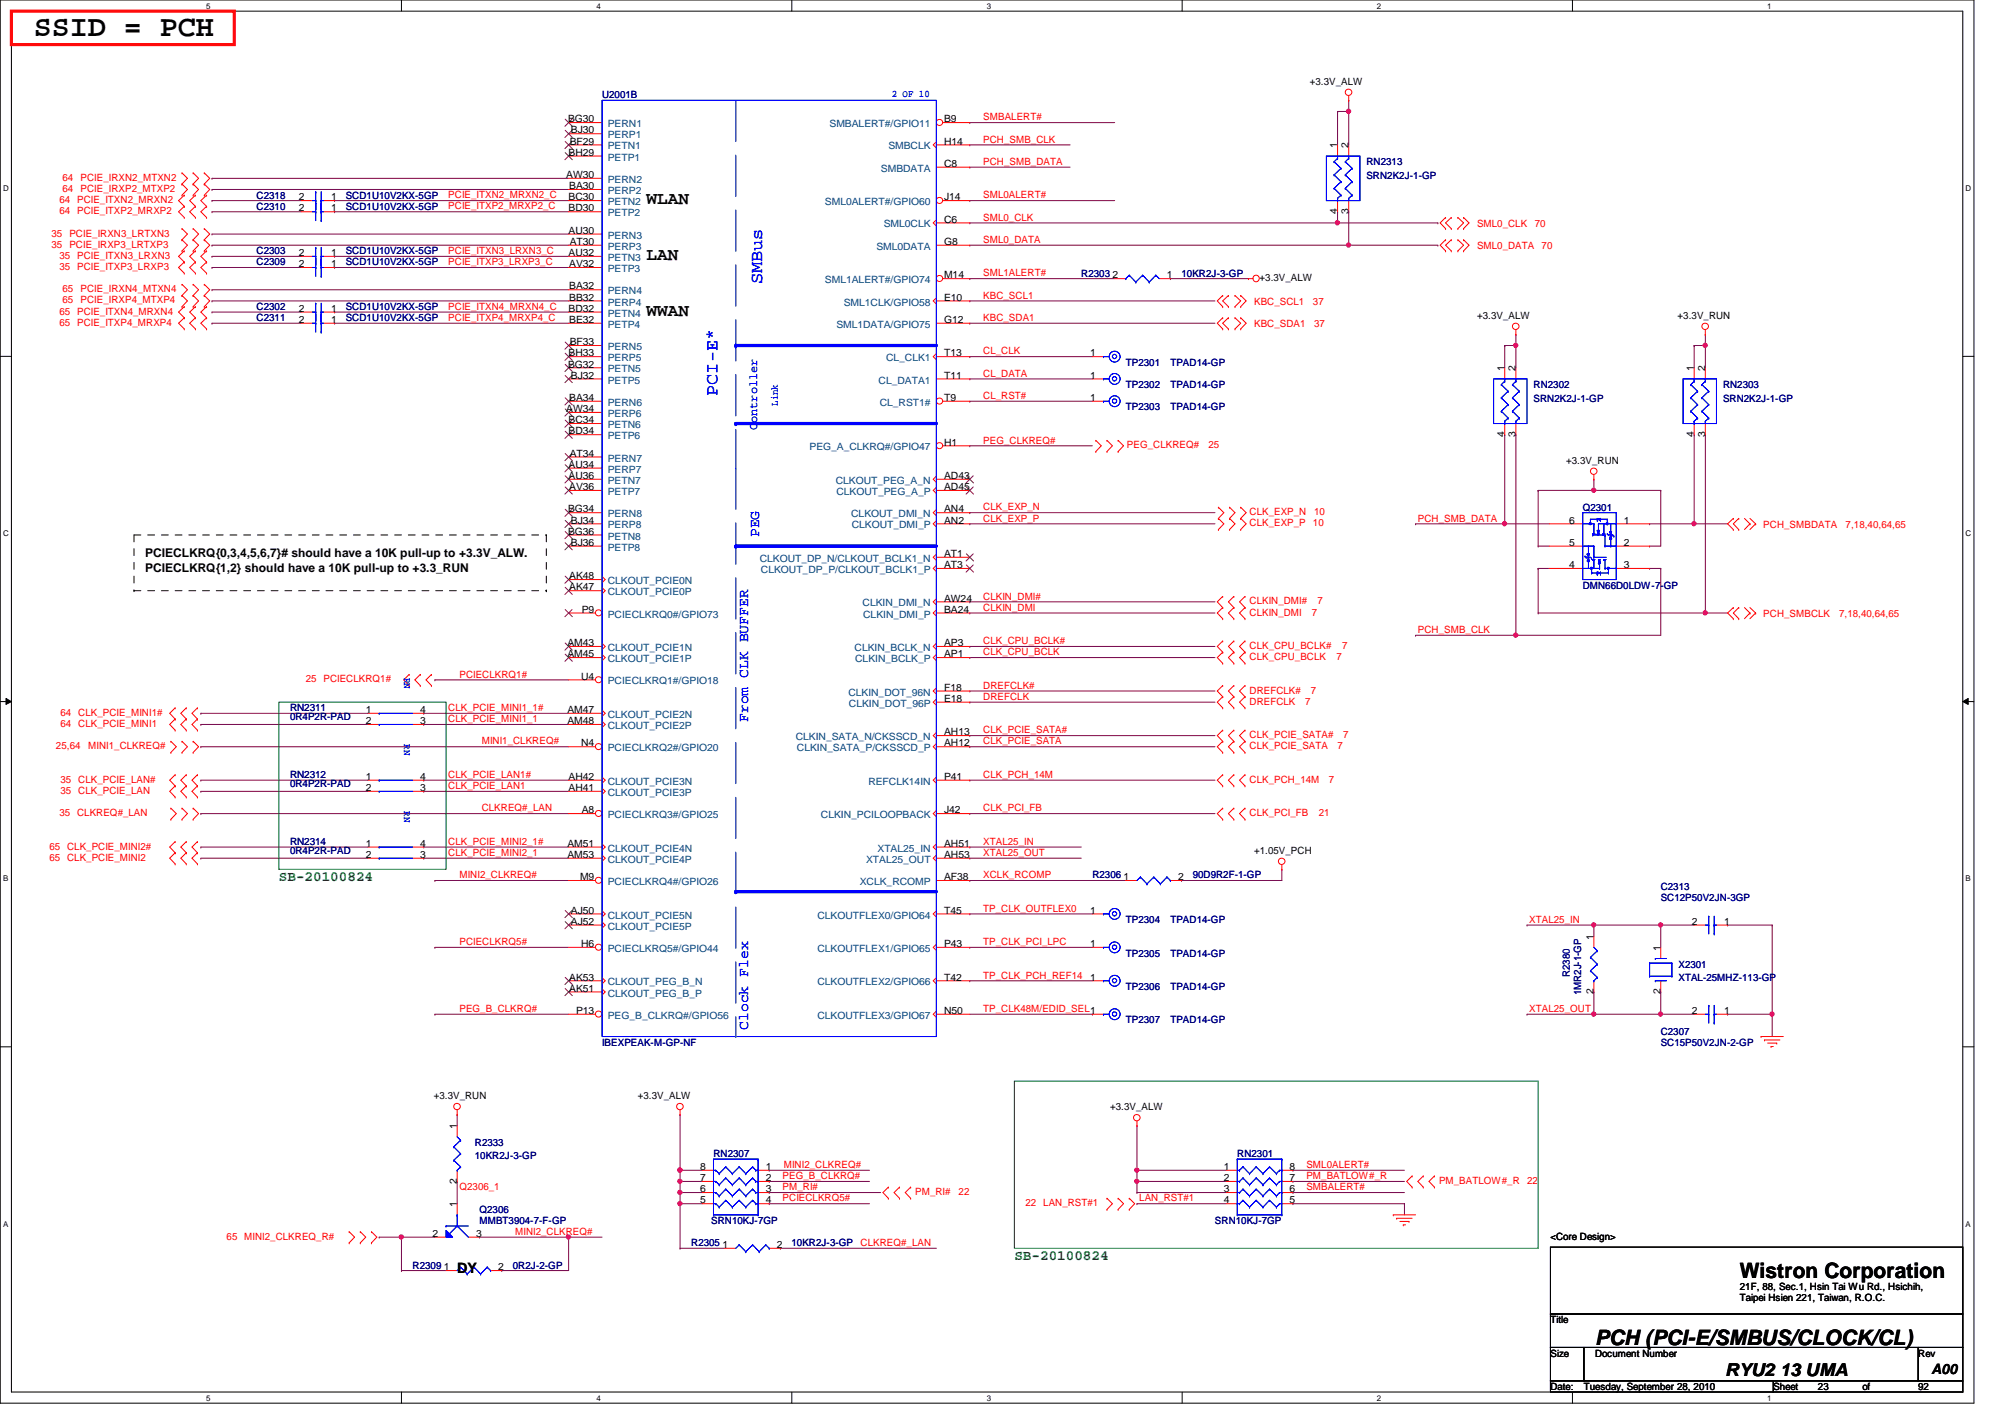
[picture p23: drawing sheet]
<svg xmlns="http://www.w3.org/2000/svg" width="297mm" height="210mm" viewBox="0 0 297 210" stroke-linecap="round" stroke-linejoin="round" font-family="sans-serif">
<defs><g id="words">
<text font-size="4.4" x="5" y="5.4">SSID = PCH</text>
<g font-size="3.1">
<text x="257.8" y="189.3">Wistron Corporation</text>
<text x="236.3" y="199.2">PCH (PCI-E/SMBUS/CLOCK/CL)</text>
</g>
<g font-size="2.6">
<text x="95.8" y="30.2">WLAN</text>
<text x="95.8" y="38.5">LAN</text>
<text x="95.8" y="46.7">WWAN</text>
<text x="255.6" y="203.8">RYU2 13 UMA</text>
</g>
<g font-size="2.6" fill="#00f">
<text x="112.9" y="42.1" transform="rotate(-90 112.9 42.1)">SMBus</text>
<text x="106.3" y="58.6" transform="rotate(-90 106.3 58.6)">PCI-E*</text>
</g>
<g font-size="2.1" fill="#00f">
<text x="112.5" y="79.6" transform="rotate(-90 112.5 79.6)">PEG</text>
<text x="110.8" y="107" transform="rotate(-90 110.8 107)">From CLK BUFFER</text>
<text x="110.8" y="152.6" transform="rotate(-90 110.8 152.6)">Clock Flex</text>
</g>
<g font-size="2.1" fill="#008000">
<text x="41.3" y="130.5">SB-20100824</text>
<text x="150.3" y="186.6">SB-20100824</text>
</g>
<g font-size="2.1">
<text x="67.7" y="188.6">DY</text>
<text x="286.2" y="203.5">A00</text>
</g>
<text font-size="1.8" fill="#00f" x="112.2" y="63.7" transform="rotate(-90 112.2 63.7)">Controller</text>
<g font-size="1.8">
<text x="21.5" y="82.5">PCIECLKRQ{0,3,4,5,6,7}# should have a 10K pull-up to +3.3V_ALW.</text>
<text x="21.5" y="84.7">PCIECLKRQ{1,2} should have a 10K pull-up to +3.3_RUN</text>
</g>
<g font-size="1.5" fill="#000080">
<text x="89.2" y="14.6">U2001B</text>
<text x="38" y="29.4">C2318</text>
<text x="51.2" y="29.4">SCD1U10V2KX-5GP</text>
<text x="202.4" y="24.5">RN2313</text>
<text x="202.4" y="26.5">SRN2K2J-1-GP</text>
<text x="38" y="31.1">C2310</text>
<text x="51.2" y="31.1">SCD1U10V2KX-5GP</text>
<text x="38" y="39.3">C2309</text>
<text x="38" y="37.7">C2303</text>
<text x="51.2" y="39.3">SCD1U10V2KX-5GP</text>
<text x="51.2" y="37.7">SCD1U10V2KX-5GP</text>
<text x="160.2" y="41">R2303</text>
<text x="175" y="41">10KR2J-3-GP</text>
<text x="38" y="47.6">C2311</text>
<text x="38" y="45.9">C2302</text>
<text x="51.2" y="47.6">SCD1U10V2KX-5GP</text>
<text x="51.2" y="45.9">SCD1U10V2KX-5GP</text>
<text x="166.8" y="54.2">TP2301</text>
<text x="166.8" y="57.5">TP2302</text>
<text x="173.4" y="54.2">TPAD14-GP</text>
<text x="173.4" y="57.5">TPAD14-GP</text>
<text x="227.2" y="57.5">RN2302</text>
<text x="227.2" y="59.5">SRN2K2J-1-GP</text>
<text x="255.3" y="57.5">RN2303</text>
<text x="255.3" y="59.5">SRN2K2J-1-GP</text>
<text x="166.8" y="60.8">TP2303</text>
<text x="173.4" y="60.8">TPAD14-GP</text>
<text x="234.5" y="75.6">Q2301</text>
<text x="234.5" y="87.2">DMN66D0LDW-7-GP</text>
<text x="43" y="106.7">0R4P2R-PAD</text>
<text x="43" y="105.4">RN2311</text>
<text x="43" y="116.6">0R4P2R-PAD</text>
<text x="43" y="115.3">RN2312</text>
<text x="43" y="125.2">RN2314</text>
<text x="43" y="126.5">0R4P2R-PAD</text>
<text x="161.8" y="130.1">R2306</text>
<text x="176.7" y="130.1">90D9R2F-1-GP</text>
<text x="246" y="131.8">C2313</text>
<text x="166.8" y="136.7">TP2304</text>
<text x="173.4" y="136.7">TPAD14-GP</text>
<text x="246" y="133.4">SC12P50V2JN-3GP</text>
<text x="166.8" y="141.7">TP2305</text>
<text x="173.4" y="141.7">TPAD14-GP</text>
<text x="248.7" y="143.3">X2301</text>
<text x="166.8" y="146.6">TP2306</text>
<text x="173.4" y="146.6">TPAD14-GP</text>
<text x="232.6" y="144.8" transform="rotate(-90 232.6 144.8)">R2380</text>
<text x="234.2" y="147.4" transform="rotate(-90 234.2 147.4)">1MR2J-1-GP</text>
<text x="248.7" y="145.3">XTAL-25MHZ-113-GP</text>
<text x="89.2" y="154.9">IBEXPEAK-M-GP-NF</text>
<text x="166.8" y="151.6">TP2307</text>
<text x="173.4" y="151.6">TPAD14-GP</text>
<text x="246" y="153.2">C2307</text>
<text x="246" y="154.9">SC15P50V2JN-2-GP</text>
<text x="70.4" y="169.8">R2333</text>
<text x="70.4" y="171.7">10KR2J-3-GP</text>
<text x="105.7" y="171.4">RN2307</text>
<text x="183.3" y="171.4">RN2301</text>
<text x="71" y="179.7">Q2306</text>
<text x="71" y="181.3">MMBT3904-7-F-GP</text>
<text x="102.4" y="184.6">R2305</text>
<text x="105.4" y="181.3">SRN10KJ-7GP</text>
<text x="117.3" y="184.6">10KR2J-3-GP</text>
<text x="180" y="181.3">SRN10KJ-7GP</text>
<text x="61.1" y="187.9">R2309</text>
<text x="76" y="187.9">0R2J-2-GP</text>
</g>
<g font-size="1.5" fill="#00f">
<text x="132.1" y="14.4">2 OF 10</text>
<text x="115.2" y="60.1" transform="rotate(-90 115.2 60.1)">Link</text>
<text x="59.9" y="100.4" transform="rotate(90 59.9 100.4)">RN</text>
<text x="59.9" y="110.3" transform="rotate(90 59.9 110.3)">RN</text>
<text x="59.9" y="120.2" transform="rotate(90 59.9 120.2)">RN</text>
</g>
<g font-size="1.5" fill="#f00">
<text x="145.7" y="17.8">SMBALERT#</text>
<text x="145.7" y="21.1">PCH_SMB_CLK</text>
<text x="9.3" y="26.8">64</text>
<text x="9.3" y="28.4">64</text>
<text x="11.9" y="26.8">PCIE_IRXN2_MTXN2</text>
<text x="11.9" y="28.4">PCIE_IRXP2_MTXP2</text>
<text x="66.4" y="29.4">PCIE_ITXN2_MRXN2_C</text>
<text x="145.7" y="24.4">PCH_SMB_DATA</text>
<text x="145.7" y="29.4">SML0ALERT#</text>
<text x="7.6" y="35.1">35</text>
<text x="8.8" y="30.1">64 PCIE_ITXN2_MRXN2</text>
<text x="8.8" y="31.7">64 PCIE_ITXP2_MRXP2</text>
<text x="10.3" y="35.1">PCIE_IRXN3_LRTXN3</text>
<text x="66.4" y="31">PCIE_ITXP2_MRXP2_C</text>
<text x="145.7" y="32.7">SML0_CLK</text>
<text x="145.7" y="36">SML0_DATA</text>
<text x="218.8" y="33.6">SML0_CLK</text>
<text x="227.4" y="33.6">70</text>
<text x="7.6" y="36.7">35</text>
<text x="8.8" y="38.4">35 PCIE_ITXN3_LRXN3</text>
<text x="8.8" y="40">35 PCIE_ITXP3_LRXP3</text>
<text x="10.3" y="36.7">PCIE_IRXP3_LRTXP3</text>
<text x="66.4" y="37.6">PCIE_ITXN3_LRXN3_C</text>
<text x="66.4" y="39.3">PCIE_ITXP3_LRXP3_C</text>
<text x="145.7" y="40.9">SML1ALERT#</text>
<text x="218.8" y="36.9">SML0_DATA</text>
<text x="228.4" y="36.9">70</text>
<text x="8.8" y="46.6">65 PCIE_ITXN4_MRXN4</text>
<text x="9.3" y="43.3">65</text>
<text x="9.3" y="45">65</text>
<text x="11.9" y="43.3">PCIE_IRXN4_MTXN4</text>
<text x="11.9" y="45">PCIE_IRXP4_MTXP4</text>
<text x="66.4" y="45.9">PCIE_ITXN4_MRXN4_C</text>
<text x="66.4" y="47.5">PCIE_ITXP4_MRXP4_C</text>
<text x="145.7" y="44.2">KBC_SCL1</text>
<text x="145.7" y="47.5">KBC_SDA1</text>
<text x="185.8" y="45.1">KBC_SCL1</text>
<text x="194.5" y="45.1">37</text>
<text x="8.8" y="48.3">65 PCIE_ITXP4_MRXP4</text>
<text x="145.7" y="52.5">CL_CLK</text>
<text x="185.8" y="48.4">KBC_SDA1</text>
<text x="194.7" y="48.4">37</text>
<text x="145.7" y="55.8">CL_DATA</text>
<text x="145.7" y="59.1">CL_RST#</text>
<text x="145.7" y="65.7">PEG_CLKREQ#</text>
<text x="167" y="66.4">PEG_CLKREQ#</text>
<text x="179" y="66.4">25</text>
<text x="145.7" y="75.6">CLK_EXP_N</text>
<text x="145.7" y="77.3">CLK_EXP_P</text>
<text x="185.1" y="76.3">CLK_EXP_N</text>
<text x="185.1" y="78">CLK_EXP_P</text>
<text x="194.5" y="78">10</text>
<text x="194.7" y="76.3">10</text>
<text x="210.1" y="77.3">PCH_SMB_DATA</text>
<text x="261.2" y="78.1">PCH_SMBDATA</text>
<text x="273.4" y="78.1">7,18,40,64,65</text>
<text x="145.7" y="88.8">CLKIN_DMI#</text>
<text x="185.1" y="89.5">CLKIN_DMI#</text>
<text x="195.2" y="89.5">7</text>
<text x="145.7" y="95.4">CLK_CPU_BCLK#</text>
<text x="145.7" y="90.5">CLKIN_DMI</text>
<text x="185.1" y="91.2">CLKIN_DMI</text>
<text x="194.3" y="91.2">7</text>
<text x="210.1" y="93.8">PCH_SMB_CLK</text>
<text x="261.2" y="91.4">PCH_SMBCLK</text>
<text x="272.5" y="91.4">7,18,40,64,65</text>
<text x="45.3" y="101.1">25 PCIECLKRQ1#</text>
<text x="68.1" y="100.4">PCIECLKRQ1#</text>
<text x="145.7" y="97.1">CLK_CPU_BCLK</text>
<text x="185.1" y="97.8">CLK_CPU_BCLK</text>
<text x="185.1" y="96.1">CLK_CPU_BCLK#</text>
<text x="198" y="97.8">7</text>
<text x="198.8" y="96.1">7</text>
<text x="9" y="106">64 CLK_PCIE_MINI1#</text>
<text x="9" y="107.7">64 CLK_PCIE_MINI1</text>
<text x="66.4" y="105.3">CLK_PCIE_MINI1_1#</text>
<text x="66.4" y="107">CLK_PCIE_MINI1_1</text>
<text x="145.7" y="103.7">DREFCLK</text>
<text x="145.7" y="102">DREFCLK#</text>
<text x="185.1" y="104.4">DREFCLK</text>
<text x="185.1" y="102.7">DREFCLK#</text>
<text x="193.4" y="104.4">7</text>
<text x="194.2" y="102.7">7</text>
<text x="8.3" y="111">25,64</text>
<text x="13.1" y="111">MINI1_CLKREQ#</text>
<text x="71.4" y="110.3">MINI1_CLKREQ#</text>
<text x="145.7" y="110.3">CLK_PCIE_SATA</text>
<text x="145.7" y="108.6">CLK_PCIE_SATA#</text>
<text x="185.1" y="111">CLK_PCIE_SATA</text>
<text x="185.1" y="109.3">CLK_PCIE_SATA#</text>
<text x="198.2" y="111">7</text>
<text x="199" y="109.3">7</text>
<text x="9" y="116">35 CLK_PCIE_LAN#</text>
<text x="9" y="117.6">35 CLK_PCIE_LAN</text>
<text x="66.4" y="115.2">CLK_PCIE_LAN1#</text>
<text x="66.4" y="116.9">CLK_PCIE_LAN1</text>
<text x="145.7" y="115.2">CLK_PCH_14M</text>
<text x="185.1" y="116">CLK_PCH_14M</text>
<text x="196.8" y="116">7</text>
<text x="7.3" y="125.9">65 CLK_PCIE_MINI2#</text>
<text x="8.8" y="120.9">35 CLKREQ#_LAN</text>
<text x="66.4" y="125.1">CLK_PCIE_MINI2_1#</text>
<text x="71.4" y="120.2">CLKREQ#_LAN</text>
<text x="145.7" y="120.2">CLK_PCI_FB</text>
<text x="145.7" y="125.1">XTAL25_IN</text>
<text x="185.1" y="120.9">CLK_PCI_FB</text>
<text x="195.4" y="120.9">21</text>
<text x="7.3" y="127.5">65 CLK_PCIE_MINI2</text>
<text x="66.4" y="126.8">CLK_PCIE_MINI2_1</text>
<text x="68.1" y="130.1">MINI2_CLKREQ#</text>
<text x="145.7" y="130.1">XCLK_RCOMP</text>
<text x="145.7" y="126.8">XTAL25_OUT</text>
<text x="145.7" y="135">TP_CLK_OUTFLEX0</text>
<text x="226.6" y="136.7">XTAL25_IN</text>
<text x="68.1" y="140">PCIECLKRQ5#</text>
<text x="145.7" y="140">TP_CLK_PCI_LPC</text>
<text x="68.1" y="149.9">PEG_B_CLKRQ#</text>
<text x="145.7" y="144.9">TP_CLK_PCH_REF14</text>
<text x="145.7" y="149.9">TP_CLK48M/EDID_SEL1</text>
<text x="226.6" y="149.9">XTAL25_OUT</text>
<text x="116.1" y="173">MINI2_CLKREQ#</text>
<text x="193.5" y="173">SML0ALERT#</text>
<text x="68.1" y="176.3">Q2306_1</text>
<text x="115.9" y="176.3">PM_RI#</text>
<text x="115.9" y="174.7">PEG_B_CLKRQ#</text>
<text x="115.9" y="178">PCIECLKRQ5#</text>
<text x="135.6" y="177">PM_RI#</text>
<text x="142" y="177">22</text>
<text x="151.9" y="178.7">22 LAN_RST#1</text>
<text x="168.8" y="178">LAN_RST#1</text>
<text x="193.5" y="176.3">SMBALERT#</text>
<text x="193.5" y="174.7">PM_BATLOW#_R</text>
<text x="213.2" y="175.4">PM_BATLOW#_R</text>
<text x="226.2" y="175.4">22</text>
<text x="33.6" y="183.6">65 MINI2_CLKREQ_R#</text>
<text x="76.3" y="182.9">MINI2_CLKREQ#</text>
<text x="127.5" y="184.6">CLKREQ#_LAN</text>
</g>
<g font-size="1.5">
<text x="194.1" y="12.6">+3.3V_ALW</text>
<text x="84.2" y="18.1">BG30</text>
<text x="84.2" y="23.1">BH29</text>
<text x="84.4" y="21.4">BF29</text>
<text x="84.6" y="19.8">BJ30</text>
<text x="139.9" y="21.4">H14</text>
<text x="139.9" y="18.1">B9</text>
<text x="198.1" y="22" transform="rotate(-90 198.1 22)">1</text>
<text x="199.8" y="22" transform="rotate(-90 199.8 22)">2</text>
<text x="44.3" y="29.7">2</text>
<text x="49.1" y="29.7">1</text>
<text x="83.9" y="26.4">AW30</text>
<text x="84.2" y="29.7">BC30</text>
<text x="84.3" y="28">BA30</text>
<text x="139.9" y="29.7">J14</text>
<text x="139.9" y="24.7">C8</text>
<text x="44.3" y="31.3">2</text>
<text x="49.1" y="31.3">1</text>
<text x="84.2" y="34.6">AU30</text>
<text x="84.2" y="31.3">BD30</text>
<text x="139.9" y="33">C6</text>
<text x="198.1" y="31.7" transform="rotate(-90 198.1 31.7)">4</text>
<text x="199.8" y="31.7" transform="rotate(-90 199.8 31.7)">3</text>
<text x="44.3" y="39.6">2</text>
<text x="44.3" y="37.9">2</text>
<text x="49.1" y="39.6">1</text>
<text x="49.1" y="37.9">1</text>
<text x="84.2" y="37.9">AU32</text>
<text x="84.3" y="39.6">AV32</text>
<text x="84.4" y="36.3">AT30</text>
<text x="139.9" y="41.2">M14</text>
<text x="139.9" y="36.3">G8</text>
<text x="164.8" y="41.2">2</text>
<text x="172.9" y="41.2">1</text>
<text x="186.6" y="41.7">+3.3V_ALW</text>
<text x="44.3" y="47.8">2</text>
<text x="44.3" y="46.2">2</text>
<text x="49.1" y="47.8">1</text>
<text x="49.1" y="46.2">1</text>
<text x="84.2" y="46.2">BD32</text>
<text x="84.3" y="42.9">BA32</text>
<text x="84.3" y="44.5">BB32</text>
<text x="84.3" y="47.8">BE32</text>
<text x="139.9" y="47.8">G12</text>
<text x="139.9" y="44.5">E10</text>
<text x="218.8" y="47.2">+3.3V_ALW</text>
<text x="248.5" y="47.2">+3.3V_RUN</text>
<text x="84.2" y="52.8">BH33</text>
<text x="84.4" y="51.1">BF33</text>
<text x="139.9" y="52.8">T13</text>
<text x="161.5" y="52.8">1</text>
<text x="84.2" y="54.4">BG32</text>
<text x="84.3" y="59.4">BA34</text>
<text x="84.6" y="56.1">BJ32</text>
<text x="139.9" y="59.4">T9</text>
<text x="139.9" y="56.1">T11</text>
<text x="161.5" y="59.4">1</text>
<text x="161.5" y="56.1">1</text>
<text x="222.9" y="55" transform="rotate(-90 222.9 55)">1</text>
<text x="224.5" y="55" transform="rotate(-90 224.5 55)">2</text>
<text x="250.9" y="55" transform="rotate(-90 250.9 55)">1</text>
<text x="252.6" y="55" transform="rotate(-90 252.6 55)">2</text>
<text x="83.9" y="61">AW34</text>
<text x="84.2" y="62.7">BC34</text>
<text x="84.2" y="64.3">BD34</text>
<text x="139.9" y="66">H1</text>
<text x="222.9" y="64.7" transform="rotate(-90 222.9 64.7)">4</text>
<text x="224.5" y="64.7" transform="rotate(-90 224.5 64.7)">3</text>
<text x="250.9" y="64.7" transform="rotate(-90 250.9 64.7)">4</text>
<text x="252.6" y="64.7" transform="rotate(-90 252.6 64.7)">3</text>
<text x="84.2" y="69.3">AU34</text>
<text x="84.2" y="71">AU36</text>
<text x="84.4" y="67.6">AT34</text>
<text x="139.9" y="71">AD43</text>
<text x="232" y="68.7">+3.3V_RUN</text>
<text x="84.2" y="75.9">BG34</text>
<text x="84.3" y="72.6">AV36</text>
<text x="84.6" y="77.6">BJ34</text>
<text x="139.9" y="77.6">AN2</text>
<text x="139.9" y="72.6">AD45</text>
<text x="139.9" y="75.9">AN4</text>
<text x="232.5" y="77.6">6</text>
<text x="240.6" y="77.6">1</text>
<text x="84.2" y="79.2">BG36</text>
<text x="84.6" y="80.9">BJ36</text>
<text x="139.9" y="82.5">AT1</text>
<text x="232.5" y="80.9">5</text>
<text x="240.6" y="80.9">2</text>
<text x="84.3" y="85.8">AK48</text>
<text x="84.3" y="87.5">AK47</text>
<text x="139.9" y="84.2">AT3</text>
<text x="139.9" y="89.1">AW24</text>
<text x="232.5" y="84.2">4</text>
<text x="240.6" y="84.2">3</text>
<text x="84.1" y="95.7">AM43</text>
<text x="86.2" y="90.8">P9</text>
<text x="139.9" y="90.8">BA24</text>
<text x="139.9" y="95.7">AP3</text>
<text x="84.1" y="97.4">AM45</text>
<text x="86.1" y="100.7">U4</text>
<text x="139.9" y="97.4">AP1</text>
<text x="54.2" y="105.6">1</text>
<text x="54.2" y="107.3">2</text>
<text x="62.3" y="107.3">3</text>
<text x="62.3" y="105.6">4</text>
<text x="84.1" y="105.6">AM47</text>
<text x="84.1" y="107.3">AM48</text>
<text x="139.9" y="102.3">F18</text>
<text x="139.9" y="104">E18</text>
<text x="86.1" y="110.6">N4</text>
<text x="139.9" y="110.6">AH12</text>
<text x="139.9" y="108.9">AH13</text>
<text x="54.2" y="115.5">1</text>
<text x="54.2" y="117.2">2</text>
<text x="62.3" y="117.2">3</text>
<text x="62.3" y="115.5">4</text>
<text x="84.2" y="115.5">AH42</text>
<text x="84.2" y="117.2">AH41</text>
<text x="139.9" y="115.5">P41</text>
<text x="54.2" y="125.4">1</text>
<text x="62.3" y="125.4">4</text>
<text x="84.1" y="125.4">AM51</text>
<text x="86.2" y="120.5">A8</text>
<text x="139.9" y="125.4">AH51</text>
<text x="139.9" y="120.5">J42</text>
<text x="54.2" y="127.1">2</text>
<text x="62.3" y="127.1">3</text>
<text x="84.1" y="127.1">AM53</text>
<text x="85.9" y="130.4">M9</text>
<text x="139.9" y="127.1">AH53</text>
<text x="139.9" y="130.4">AF38</text>
<text x="166.5" y="130.4">1</text>
<text x="174.5" y="130.4">2</text>
<text x="185.8" y="126.5">+1.05V_PCH</text>
<text x="84.6" y="135.3">AJ50</text>
<text x="84.6" y="137">AJ52</text>
<text x="139.9" y="135.3">T45</text>
<text x="161.5" y="135.3">1</text>
<text x="250.7" y="137">2</text>
<text x="255.4" y="137">1</text>
<text x="86.1" y="140.3">H6</text>
<text x="139.9" y="140.3">P43</text>
<text x="161.5" y="140.3">1</text>
<text x="236.1" y="139.2" transform="rotate(-90 236.1 139.2)">1</text>
<text x="246" y="140.8" transform="rotate(-90 246 140.8)">1</text>
<text x="84.3" y="146.9">AK51</text>
<text x="84.3" y="145.2">AK53</text>
<text x="139.9" y="145.2">T42</text>
<text x="161.5" y="145.2">1</text>
<text x="236.1" y="147.3" transform="rotate(-90 236.1 147.3)">2</text>
<text x="246" y="147.3" transform="rotate(-90 246 147.3)">2</text>
<text x="85.3" y="150.2">P13</text>
<text x="139.9" y="150.2">N50</text>
<text x="250.7" y="150.2">2</text>
<text x="255.4" y="150.2">1</text>
<text x="64.3" y="162.8">+3.3V_RUN</text>
<text x="67.7" y="167.3" transform="rotate(-90 67.7 167.3)">1</text>
<text x="94.5" y="162.8">+3.3V_ALW</text>
<text x="164.5" y="164.5">+3.3V_ALW</text>
<text x="103.7" y="173.3">8</text>
<text x="113.5" y="173.3">1</text>
<text x="181.3" y="173.3">1</text>
<text x="191" y="173.3">8</text>
<text x="67.7" y="178.8" transform="rotate(-90 67.7 178.8)">1</text>
<text x="67.7" y="175.3" transform="rotate(-90 67.7 175.3)">2</text>
<text x="103.7" y="178.3">5</text>
<text x="103.7" y="176.6">6</text>
<text x="103.7" y="175">7</text>
<text x="113.5" y="175">2</text>
<text x="113.5" y="176.6">3</text>
<text x="113.5" y="178.3">4</text>
<text x="181.3" y="175">2</text>
<text x="181.3" y="176.6">3</text>
<text x="181.3" y="178.3">4</text>
<text x="191" y="178.3">5</text>
<text x="191" y="176.6">6</text>
<text x="191" y="175">7</text>
<text x="64.1" y="183.2">2</text>
<text x="70.5" y="183.2">3</text>
<text x="107" y="184.9">1</text>
<text x="115.1" y="184.9">2</text>
<text x="229.7" y="183.6">&lt;Core Design&gt;</text>
<text x="65.7" y="188.2">1</text>
<text x="73.8" y="188.2">2</text>
<text x="257.8" y="191.1">21F, 88, Sec.1, Hsin Tai Wu Rd., Hsichih,</text>
<text x="229.7" y="196">Title</text>
<text x="257.8" y="192.8">Taipei Hsien 221, Taiwan, R.O.C.</text>
<text x="229.7" y="201">Size</text>
<text x="236.3" y="201">Document Number</text>
<text x="284.2" y="201">Rev</text>
<text x="229.7" y="205.9">Date:</text>
<text x="234.7" y="205.9">Tuesday, September 28, 2010</text>
<text x="262.7" y="205.9">Sheet</text>
<text x="269.3" y="205.9">23</text>
<text x="275.9" y="205.9">of</text>
<text x="284.2" y="205.9">92</text>
</g>
<g font-size="1.5" fill="#004080">
<text x="90" y="18.8">PERN1</text>
<text x="90" y="20.5">PERP1</text>
<text x="90" y="22.1">PETN1</text>
<text x="90" y="23.8">PETP1</text>
<text x="122.9" y="18.8">SMBALERT#/GPIO11</text>
<text x="131.6" y="22.1">SMBCLK</text>
<text x="90" y="27.1">PERN2</text>
<text x="90" y="28.7">PERP2</text>
<text x="130.5" y="25.4">SMBDATA</text>
<text x="90" y="35.3">PERN3</text>
<text x="90" y="30.4">PETN2</text>
<text x="90" y="32">PETP2</text>
<text x="122.2" y="30.4">SML0ALERT#/GPIO60</text>
<text x="130.9" y="33.7">SML0CLK</text>
<text x="90" y="37">PERP3</text>
<text x="90" y="38.7">PETN3</text>
<text x="90" y="40.3">PETP3</text>
<text x="122.2" y="42">SML1ALERT#/GPIO74</text>
<text x="129.8" y="37">SML0DATA</text>
<text x="90" y="43.6">PERN4</text>
<text x="90" y="45.3">PERP4</text>
<text x="90" y="46.9">PETN4</text>
<text x="125" y="45.3">SML1CLK/GPIO58</text>
<text x="90" y="51.9">PERN5</text>
<text x="90" y="53.5">PERP5</text>
<text x="90" y="48.6">PETP4</text>
<text x="123.9" y="48.6">SML1DATA/GPIO75</text>
<text x="131.3" y="53.5">CL_CLK1</text>
<text x="90" y="55.2">PETN5</text>
<text x="90" y="56.8">PETP5</text>
<text x="130.2" y="56.8">CL_DATA1</text>
<text x="90" y="60.1">PERN6</text>
<text x="90" y="61.8">PERP6</text>
<text x="90" y="63.4">PETN6</text>
<text x="90" y="65.1">PETP6</text>
<text x="130.3" y="60.1">CL_RST1#</text>
<text x="90" y="68.4">PERN7</text>
<text x="90" y="70">PERP7</text>
<text x="90" y="71.7">PETN7</text>
<text x="119.9" y="66.7">PEG_A_CLKRQ#/GPIO47</text>
<text x="123.8" y="71.7">CLKOUT_PEG_A_N</text>
<text x="90" y="76.6">PERN8</text>
<text x="90" y="73.3">PETP7</text>
<text x="123.9" y="73.3">CLKOUT_PEG_A_P</text>
<text x="126.1" y="76.6">CLKOUT_DMI_N</text>
<text x="90" y="78.3">PERP8</text>
<text x="90" y="79.9">PETN8</text>
<text x="90" y="81.6">PETP8</text>
<text x="112.6" y="83.2">CLKOUT_DP_N/CLKOUT_BCLK1_N</text>
<text x="126.2" y="78.3">CLKOUT_DMI_P</text>
<text x="90" y="86.5">CLKOUT_PCIE0N</text>
<text x="90" y="88.2">CLKOUT_PCIE0P</text>
<text x="112.7" y="84.9">CLKOUT_DP_P/CLKOUT_BCLK1_P</text>
<text x="127.8" y="89.8">CLKIN_DMI_N</text>
<text x="90" y="91.5">PCIECLKRQ0#/GPIO73</text>
<text x="127.9" y="91.5">CLKIN_DMI_P</text>
<text x="90" y="96.4">CLKOUT_PCIE1N</text>
<text x="90" y="98.1">CLKOUT_PCIE1P</text>
<text x="90" y="101.4">PCIECLKRQ1#/GPIO18</text>
<text x="126.6" y="96.4">CLKIN_BCLK_N</text>
<text x="126.7" y="98.1">CLKIN_BCLK_P</text>
<text x="90" y="106.3">CLKOUT_PCIE2N</text>
<text x="90" y="108">CLKOUT_PCIE2P</text>
<text x="125.7" y="103">CLKIN_DOT_96N</text>
<text x="125.8" y="104.7">CLKIN_DOT_96P</text>
<text x="90" y="111.3">PCIECLKRQ2#/GPIO20</text>
<text x="117.9" y="109.6">CLKIN_SATA_N/CKSSCD_N</text>
<text x="118.1" y="111.3">CLKIN_SATA_P/CKSSCD_P</text>
<text x="90" y="116.2">CLKOUT_PCIE3N</text>
<text x="90" y="117.9">CLKOUT_PCIE3P</text>
<text x="128.6" y="116.2">REFCLK14IN</text>
<text x="90" y="121.2">PCIECLKRQ3#/GPIO25</text>
<text x="121.6" y="121.2">CLKIN_PCILOOPBACK</text>
<text x="90" y="126.2">CLKOUT_PCIE4N</text>
<text x="90" y="127.8">CLKOUT_PCIE4P</text>
<text x="90" y="131.1">PCIECLKRQ4#/GPIO26</text>
<text x="127.4" y="131.1">XCLK_RCOMP</text>
<text x="128.3" y="127.8">XTAL25_OUT</text>
<text x="130" y="126.2">XTAL25_IN</text>
<text x="90" y="136.1">CLKOUT_PCIE5N</text>
<text x="90" y="137.7">CLKOUT_PCIE5P</text>
<text x="121.1" y="136.1">CLKOUTFLEX0/GPIO64</text>
<text x="90" y="141">PCIECLKRQ5#/GPIO44</text>
<text x="121.1" y="141">CLKOUTFLEX1/GPIO65</text>
<text x="90" y="147.6">CLKOUT_PEG_B_P</text>
<text x="90" y="146">CLKOUT_PEG_B_N</text>
<text x="121.1" y="146">CLKOUTFLEX2/GPIO66</text>
<text x="90" y="150.9">PEG_B_CLKRQ#/GPIO56</text>
<text x="121.1" y="150.9">CLKOUTFLEX3/GPIO67</text>
</g>
<g font-size="1.2">
<text x="30.6" y="1.3">5</text>
<text x="88.3" y="1.3">4</text>
<text x="146.2" y="1.3">3</text>
<text x="204" y="1.3">2</text>
<text x="261.8" y="1.3">1</text>
<text x=".5" y="28.3">D</text>
<text x="291.2" y="28.3">D</text>
<text x=".5" y="79.4">C</text>
<text x="291.2" y="79.4">C</text>
<text x=".5" y="130.6">B</text>
<text x="291.2" y="130.6">B</text>
<text x=".5" y="181.7">A</text>
<text x="291.2" y="181.7">A</text>
<text x="30.6" y="207.5">5</text>
<text x="88.3" y="207.5">4</text>
<text x="146.2" y="207.5">3</text>
<text x="204" y="207.5">2</text>
<text x="261.8" y="207.5">1</text>
</g>
</g></defs>
<path d="M0 0h292.4v207.9h-292.4zM1.7 1.7h289.1v204.5h-289.1z" fill="none" stroke="#000" stroke-width=".15"/>
<g fill="#fff">
<path d="M30.6 .2h.6v1.3h-.6z"/>
<path d="M30.6 206.4h.6v1.3h-.6z"/>
</g>
<path d="M59.5 0v1.7M59.5 206.2v1.7" fill="none" stroke="#000" stroke-width=".15"/>
<g fill="#fff">
<path d="M88.3 .2h.6v1.3h-.6z"/>
<path d="M88.3 206.4h.6v1.3h-.6z"/>
</g>
<path d="M117.3 0v1.7M117.3 206.2v1.7" fill="none" stroke="#000" stroke-width=".15"/>
<g fill="#fff">
<path d="M146.2 .2h.6v1.3h-.6z"/>
<path d="M146.2 206.4h.6v1.3h-.6z"/>
</g>
<path d="M175.1 0v1.7M175.1 206.2v1.7" fill="none" stroke="#000" stroke-width=".15"/>
<g fill="#fff">
<path d="M204 .2h.6v1.3h-.6z"/>
<path d="M204 206.4h.6v1.3h-.6z"/>
</g>
<path d="M233 0v1.7M233 206.2v1.7" fill="none" stroke="#000" stroke-width=".15"/>
<g fill="#fff">
<path d="M261.8 .2h.6v1.3h-.6z"/>
<path d="M261.8 206.4h.6v1.3h-.6z"/>
<path d="M.5 27.2h.8v1.3h-.8z"/>
<path d="M291.2 27.2h.8v1.3h-.8z"/>
<path d="M.5 78.4h.8v1.3h-.8z"/>
<path d="M291.2 78.4h.8v1.3h-.8z"/>
</g>
<path d="M0 52.8h1.7M290.8 52.8h1.6" fill="none" stroke="#000" stroke-width=".15"/>
<g fill="#fff">
<path d="M.5 129.5h.7v1.3h-.7z"/>
<path d="M291.2 129.5h.7v1.3h-.7z"/>
</g>
<path d="M0 103.9h1.7M.9 103.5l.8 .4-.8 .5zM290.8 103.9l.8-.4v.9zM290.8 103.9h1.6" fill="none" stroke="#000" stroke-width=".15"/>
<path d="M.9 103.5l.8 .4-.8 .5zM290.8 103.9l.8-.4v.9z" fill="#000"/>
<g fill="#fff">
<path d="M.5 180.6h.7v1.3h-.7z"/>
<path d="M291.2 180.6h.7v1.3h-.7z"/>
</g>
<path d="M0 155.1h1.7M290.8 155.1h1.6" fill="none" stroke="#000" stroke-width=".15"/>
<g fill="none" stroke="#800040" stroke-width=".15">
<path d="M143.7 18.2h.1M143.7 18.2h21.4M143.7 24.8h.1M143.7 21.5h.1M143.7 29.7h.1M143.7 33h.1M143.7 24.8h14.8M143.7 21.5h14.8M143.7 29.7h21.4M143.7 33h54.5M143.7 41.3h.1M143.7 44.6h.1"/>
<path d="M143.7 47.9h.1M143.7 41.3h21.4M143.7 44.6h36.3M143.7 47.9h36.3M173.4 41.3h.1M173.4 41.3h11.6M143.7 75.9h.1M143.7 77.6h.1M143.7 75.9h36.3M143.7 77.6h36.3M222.9 64.4h.1M222.9 64.4v13.2"/>
<path d="M224.6 64.4h.1M224.6 64.4v29.7M143.7 115.6h.1M143.7 115.6h36.3M143.7 120.5h.1M143.7 130.4h.1M143.7 125.5h.1M143.7 127.1h.1M143.7 120.5h36.3M143.7 130.4h23.1M143.7 125.5h16.5M143.7 127.1h16.5"/>
<path d="M175 130.4h.1M175 130.4h14.9"/>
</g>
<circle cx="198.1" cy="33" r=".32" fill="#f0f"/>
<circle cx="198.1" cy="33" r=".32" fill="none" stroke="#f0f" stroke-width=".15"/>
<path d="M143.7 36.3h.1M143.7 36.3h56.1" fill="none" stroke="#800040" stroke-width=".15"/>
<circle cx="199.8" cy="36.3" r=".32" fill="#f0f"/>
<circle cx="199.8" cy="36.3" r=".32" fill="none" stroke="#f0f" stroke-width=".15"/>
<g fill="none" stroke="#800040" stroke-width=".15">
<path d="M198.2 16.5h.1M198.2 16.5v5M199.8 16.5h.1M199.8 16.5v5M143.7 52.8h.1M143.7 56.1h.1M143.7 59.4h.1M143.7 52.8h18.1M143.7 56.1h18.1M143.7 59.4h18.1M143.7 97.4h.1M143.7 95.8h.1"/>
<path d="M143.7 89.2h.1M143.7 90.8h.1M143.7 97.4h36.3M143.7 95.8h36.3M143.7 89.2h36.3M143.7 90.8h36.3M143.7 110.6h.1M143.7 109h.1M143.7 104h.1M143.7 102.4h.1M143.7 110.6h36.3M143.7 109h36.3"/>
<path d="M143.7 104h36.3M143.7 102.4h36.3M143.7 140.3h.1M143.7 145.3h.1M143.7 140.3h18.1M143.7 145.3h18.1M100.7 175h.1M100.7 173.4h.1M100.7 175h3.4M100.7 173.4h3.4"/>
</g>
<circle cx="100.7" cy="173.3" r=".32" fill="#f0f"/>
<circle cx="100.7" cy="173.3" r=".32" fill="none" stroke="#f0f" stroke-width=".15"/>
<path d="M100.7 173.4h.1M100.7 173.4v1.6" fill="none" stroke="#800040" stroke-width=".15"/>
<circle cx="100.7" cy="175" r=".32" fill="#f0f"/>
<circle cx="100.7" cy="175" r=".32" fill="none" stroke="#f0f" stroke-width=".15"/>
<circle cx="100.7" cy="173.3" r=".32" fill="#f0f"/>
<circle cx="100.7" cy="173.3" r=".32" fill="none" stroke="#f0f" stroke-width=".15"/>
<g fill="none" stroke="#800040" stroke-width=".15">
<path d="M31.4 34.7h.1M31.4 36.3h.1M31.4 38h.1M31.4 39.6h.1M31.4 26.4h.1M31.4 28.1h.1M31.4 29.7h.1M31.4 31.4h.1M31.4 38h13.2M31.4 39.6h13.2M31.4 34.7h52.8M31.4 36.3h52.8"/>
<path d="M31.4 29.7h13.2M31.4 31.4h13.2M31.4 26.4h52.8M31.4 28.1h52.8M49.6 38h.1M49.6 39.6h.1M49.6 29.7h.1M49.6 31.4h.1M49.6 38h34.6M49.6 39.6h34.6M49.6 29.7h34.6M49.6 31.4h34.6"/>
<path d="M143.7 66h.1M143.7 66h18.1M29.8 117.2h.1M29.8 115.6h.1M29.8 107.3h.1M29.8 105.7h.1M29.8 110.6h.1M29.8 117.2h24.7M29.8 115.6h24.7M29.8 105.7h24.7M29.8 107.3h24.7M29.8 110.6h54.4"/>
<path d="M62.8 115.6h.1M62.8 117.2h.1M62.8 105.7h.1M62.8 107.3h.1M62.8 117.2h21.4M62.8 115.6h21.4M62.8 105.7h21.4M62.8 107.3h21.4M29.8 120.5h.1M29.8 127.1h.1M29.8 125.5h.1M29.8 120.5h54.4"/>
<path d="M29.8 125.5h24.7M29.8 127.1h24.7M62.8 125.5h.1M62.8 127.1h.1M62.8 125.5h21.4M62.8 127.1h21.4M64.4 130.4h.1M64.4 130.4h19.8M64.4 150.2h.1M64.4 150.2h19.8M100.7 178.3h.1M100.7 176.7h.1"/>
<path d="M100.7 176.7h3.4M100.7 178.3h3.4M100.7 176.7v1.6M114 176.7h.1M114 176.7h16.5"/>
</g>
<circle cx="100.7" cy="176.6" r=".32" fill="#f0f"/>
<circle cx="100.7" cy="176.6" r=".32" fill="none" stroke="#f0f" stroke-width=".15"/>
<g fill="none" stroke="#800040" stroke-width=".15">
<path d="M31.4 42.9h.1M31.4 44.6h.1M31.4 46.2h.1M31.4 47.9h.1M31.4 46.2h13.2M31.4 47.9h13.2M31.4 42.9h52.8M31.4 44.6h52.8M49.6 46.2h.1M49.6 47.9h.1M49.6 46.2h34.6M49.6 47.9h34.6"/>
<path d="M236.1 71h.1M236.1 71v1.6M251 77.6h.1M251 77.6h4.9M227.9 90.8h.1M227.9 90.8h24.7M143.7 135.4h.1M143.7 135.4h18.1M100.7 175h.1M100.7 175v1.7"/>
</g>
<circle cx="251" cy="77.6" r=".32" fill="#f0f"/>
<circle cx="251" cy="77.6" r=".32" fill="none" stroke="#f0f" stroke-width=".15"/>
<path d="M236.1 72.6h.1M236.1 72.6h9.9" fill="none" stroke="#800040" stroke-width=".15"/>
<circle cx="236.1" cy="72.6" r=".32" fill="#f0f"/>
<circle cx="236.1" cy="72.6" r=".32" fill="none" stroke="#f0f" stroke-width=".15"/>
<path d="M252.6 64.4h.1M252.6 64.4v26.4M252.6 90.8h.1M252.6 90.8h3.3" fill="none" stroke="#800040" stroke-width=".15"/>
<circle cx="252.6" cy="90.8" r=".32" fill="#f0f"/>
<circle cx="252.6" cy="90.8" r=".32" fill="none" stroke="#f0f" stroke-width=".15"/>
<path d="M224.6 94.1h.1M224.6 94.1h21.4" fill="none" stroke="#800040" stroke-width=".15"/>
<circle cx="224.6" cy="94.1" r=".32" fill="#f0f"/>
<circle cx="224.6" cy="94.1" r=".32" fill="none" stroke="#f0f" stroke-width=".15"/>
<g fill="none" stroke="#800040" stroke-width=".15">
<path d="M222.9 77.6h.1M222.9 77.6h6.6M227.9 72.6h.1M227.9 72.6v8.3M246 72.6h.1M246 72.6v8.3h-1.6M227.9 80.9h.1M227.9 84.2h.1M227.9 80.9h1.6M227.9 84.2v6.6M227.9 84.2h1.6M244.4 80.9h.1"/>
<path d="M244.4 84.2h.1M244.4 84.2h1.6M246 84.2h.1M246 84.2v9.9"/>
</g>
<circle cx="222.9" cy="77.6" r=".32" fill="#f0f"/>
<circle cx="222.9" cy="77.6" r=".32" fill="none" stroke="#f0f" stroke-width=".15"/>
<path d="M251 64.4h.1M251 64.4v13.2M67.7 175h.1M67.7 175v3.3M84.2 183.3h.1M84.2 183.3h5" fill="none" stroke="#800040" stroke-width=".15"/>
<circle cx="84.2" cy="183.2" r=".32" fill="#f0f"/>
<circle cx="84.2" cy="183.2" r=".32" fill="none" stroke="#f0f" stroke-width=".15"/>
<path d="M67.7 165.1h.1M67.7 165.1v1.7M59.5 183.3h.1M59.5 188.2h.1M59.5 188.2h6.6M59.5 183.3h4.9M59.5 183.3v4.9M74.3 188.2h.1M74.3 188.2h9.9" fill="none" stroke="#800040" stroke-width=".15"/>
<circle cx="59.5" cy="183.2" r=".32" fill="#f0f"/>
<circle cx="59.5" cy="183.2" r=".32" fill="none" stroke="#f0f" stroke-width=".15"/>
<path d="M64.4 140.3h.1M64.4 140.3h19.8M143.7 150.2h18.1M161.8 150.2h.1M236.1 146.9h.1M236.1 146.9v3.3M56.2 183.3h.1M56.2 183.3h3.3M71 183.3h.1M71 183.3h13.2M84.2 183.3h.1M84.2 183.3v4.9" fill="none" stroke="#800040" stroke-width=".15"/>
<circle cx="236.1" cy="150.2" r=".32" fill="#f0f"/>
<circle cx="236.1" cy="150.2" r=".32" fill="none" stroke="#f0f" stroke-width=".15"/>
<path d="M236.1 137h.1M236.1 137h9.9" fill="none" stroke="#800040" stroke-width=".15"/>
<circle cx="236.1" cy="137" r=".32" fill="#f0f"/>
<circle cx="236.1" cy="137" r=".32" fill="none" stroke="#f0f" stroke-width=".15"/>
<path d="M246 137h.1M246 137v3.3M246 137h5M262.5 137h.1M262.5 137v13.2h-6.6M236.1 150.2h.1M246 146.9h.1M246 146.9v3.3h-9.9M255.9 150.2h.1" fill="none" stroke="#800040" stroke-width=".15"/>
<circle cx="246" cy="137" r=".32" fill="#f0f"/>
<circle cx="246" cy="137" r=".32" fill="none" stroke="#f0f" stroke-width=".15"/>
<path d="M246 150.2h.1M246 150.2h5" fill="none" stroke="#800040" stroke-width=".15"/>
<circle cx="246" cy="150.2" r=".32" fill="#f0f"/>
<circle cx="246" cy="150.2" r=".32" fill="none" stroke="#f0f" stroke-width=".15"/>
<path d="M255.9 137h.1M255.9 137h6.6M262.5 150.2h.1M262.5 150.2v3.3" fill="none" stroke="#800040" stroke-width=".15"/>
<circle cx="262.5" cy="150.2" r=".32" fill="#f0f"/>
<circle cx="262.5" cy="150.2" r=".32" fill="none" stroke="#f0f" stroke-width=".15"/>
<g fill="none" stroke="#800040" stroke-width=".15">
<path d="M198.2 16.5h.1M198.2 16.5h1.6M198.2 31.4h.1M198.2 31.4v1.6M199.8 31.4h.1M199.8 31.4v4.9M244.4 77.6h.1M244.4 77.6h6.6M189.9 128.8h.1M189.9 128.8v1.6M226.2 137h.1M226.2 137h9.9"/>
<path d="M236.1 137h.1M236.1 137v1.7M226.2 150.2h.1M226.2 150.2h9.9"/>
</g>
<circle cx="199.8" cy="16.5" r=".32" fill="#f0f"/>
<circle cx="199.8" cy="16.5" r=".32" fill="none" stroke="#f0f" stroke-width=".15"/>
<g fill="none" stroke="#800040" stroke-width=".15">
<path d="M199.8 14.9h.1M199.8 14.9v1.6M198.2 33h14.8M199.8 36.3h13.2M213 33h.1M213 36.3h.1M252.6 51.2h.1M252.6 51.2v3.3M100.7 165.1h.1M100.7 165.1v8.3M114 175h.1M114 178.3h.1"/>
<path d="M114 173.4h.1M114 175h14.8M114 178.3h14.8M114 173.4h14.8"/>
</g>
<circle cx="252.6" cy="51.2" r=".32" fill="#f0f"/>
<circle cx="252.6" cy="51.2" r=".32" fill="none" stroke="#f0f" stroke-width=".15"/>
<path d="M222.9 51.2h.1M224.6 49.5h.1M224.6 49.5v1.7h-1.7M251 51.2h.1M251 51.2v3.3M251 51.2h1.6M209.7 77.6h.1M209.7 77.6h13.2M227.9 72.6h.1M227.9 72.6h8.2M209.7 94.1h.1M209.7 94.1h14.9" fill="none" stroke="#800040" stroke-width=".15"/>
<circle cx="224.6" cy="51.2" r=".32" fill="#f0f"/>
<circle cx="224.6" cy="51.2" r=".32" fill="none" stroke="#f0f" stroke-width=".15"/>
<g fill="none" stroke="#800040" stroke-width=".15">
<path d="M222.9 51.2h.1M222.9 51.2v3.3M224.6 51.2h.1M224.6 51.2v3.3M252.6 49.5h.1M252.6 49.5v1.7M64.4 100.7h.1M64.4 100.7h19.8M100.7 178.3h.1M100.7 178.3v6.6M100.7 184.9h.1M100.7 184.9h6.7"/>
<path d="M115.6 184.9h.1M115.6 184.9h23.1"/>
</g>
<circle cx="100.7" cy="178.3" r=".32" fill="#f0f"/>
<circle cx="100.7" cy="178.3" r=".32" fill="none" stroke="#f0f" stroke-width=".15"/>
<path d="M168.4 166.8h.1M168.4 173.4h.1M168.4 175h.1M168.4 166.8v8.2M168.4 173.4h13.2M168.4 175h13.2" fill="none" stroke="#800040" stroke-width=".15"/>
<circle cx="168.4" cy="175" r=".32" fill="#f0f"/>
<circle cx="168.4" cy="175" r=".32" fill="none" stroke="#f0f" stroke-width=".15"/>
<circle cx="168.4" cy="173.3" r=".32" fill="#f0f"/>
<circle cx="168.4" cy="173.3" r=".32" fill="none" stroke="#f0f" stroke-width=".15"/>
<g fill="none" stroke="#800040" stroke-width=".15">
<path d="M168.4 176.7h.1M168.4 175h.1M168.4 178.3h.1M168.4 176.7h13.2M168.4 175v1.7M168.4 178.3h13.2M191.6 178.3h.1M191.6 176.7h.1M191.6 175h.1M191.6 173.4h.1M191.6 176.7h16.5M191.6 178.3h16.5"/>
<path d="M191.6 175h16.5M191.6 173.4h16.5M208.1 178.3h.1M208.1 178.3v1.7"/>
</g>
<g fill="none" stroke="#f00" stroke-width=".15">
<path d="M199.8 14.9h.1M199.8 14.2v.7M27 35.5h.1M27 33.9h.1M27 37.2h.1M27 27.3h.1M27 25.6h.1M27 28.9h.1M27 33.9l.8 .8-.8 .8M27 35.5l.8 .8-.8 .9M27 25.6l.8 .8-.8 .9M27 27.3l.8 .8-.8 .8"/>
<path d="M27.3 38.8h.1M27.3 37.2h.1M27.3 30.6h.1M27.3 28.9h.1M27.3 32.2h.1M27.3 37.2l-.8 .8 .8 .8M27.3 38.8l-.8 .8 .8 .9M27.3 28.9l-.8 .8 .8 .9M27.3 30.6l-.8 .8 .8 .8M28.6 33.9h.1M28.6 35.5h.1M28.6 37.2h.1"/>
<path d="M28.6 25.6h.1M28.6 27.3h.1M28.6 28.9h.1M28.6 33.9l.8 .8-.8 .8M28.6 35.5l.8 .8-.8 .9M28.6 25.6l.8 .8-.8 .9M28.6 27.3l.8 .8-.8 .8M29 37.2h.1M29 38.8h.1M29 28.9h.1M29 30.6h.1M29 32.2h.1"/>
<path d="M29 37.2l-.9 .8 .9 .8M29 38.8l-.9 .8 .9 .9M29 28.9l-.9 .8 .9 .9M29 30.6l-.9 .8 .9 .8M30.3 35.5h.1M30.3 33.9h.1M30.3 37.2h.1M30.3 27.3h.1M30.3 25.6h.1M30.3 28.9h.1M30.3 35.5l.8 .8-.8 .9M30.3 33.9l.8 .8-.8 .8"/>
<path d="M30.3 27.3l.8 .8-.8 .8M30.3 25.6l.8 .8-.8 .9M30.6 38.8h.1M30.6 37.2h.1M30.6 30.6h.1M30.6 28.9h.1M30.6 32.2h.1M30.6 38.8l-.8 .8 .8 .9M30.6 37.2l-.8 .8 .8 .8M30.6 30.6l-.8 .8 .8 .8M30.6 28.9l-.8 .8 .8 .9M214.2 33.9h.1"/>
<path d="M214.2 32.2h.1M214.2 37.2h.1M214.2 35.5h.1M214.2 32.2l-.8 .8 .8 .9M214.2 35.5l-.8 .8 .8 .9M215 33.9h.1M215 32.2h.1M215 37.2h.1M215 35.5h.1M215 32.2l-.8 .8 .8 .9M215 35.5l-.8 .8 .8 .9M216 32.2h.1"/>
<path d="M216 33.9h.1M216 35.5h.1M216 37.2h.1M216 32.2l.8 .8-.8 .9M216 35.5l.8 .8-.8 .9M216.8 33.9h.1M216.8 32.2h.1M216.8 37.2h.1M216.8 35.5h.1M216.8 32.2l.8 .8-.8 .9M216.8 35.5l.8 .8-.8 .9M27 43.8h.1"/>
<path d="M27 42.1h.1M27 45.4h.1M27 42.1l.8 .8-.8 .9M27 43.8l.8 .8-.8 .8M27.3 40.5h.1M27.3 47.1h.1M27.3 45.4h.1M27.3 48.7h.1M27.3 45.4l-.8 .8 .8 .9M27.3 47.1l-.8 .8 .8 .8M28.6 42.1h.1M28.6 43.8h.1"/>
<path d="M28.6 45.4h.1M28.6 42.1l.8 .8-.8 .9M28.6 43.8l.8 .8-.8 .8M29 40.5h.1M29 45.4h.1M29 47.1h.1M29 48.7h.1M29 45.4l-.9 .8 .9 .9M29 47.1l-.9 .8 .9 .8M30.3 43.8h.1M30.3 42.1h.1M30.3 45.4h.1"/>
<path d="M30.3 43.8l.8 .8-.8 .8M30.3 42.1l.8 .8-.8 .9M30.6 40.5h.1M30.6 47.1h.1M30.6 45.4h.1M30.6 48.7h.1M30.6 47.1l-.8 .8 .8 .8M30.6 45.4l-.8 .8 .8 .9M181.1 45.4h.1M181.1 43.8h.1M181.1 48.7h.1M181.1 47.1h.1"/>
<path d="M181.1 43.8l-.8 .8 .8 .8M181.1 47.1l-.8 .8 .8 .8M182 45.4h.1M182 43.8h.1M182 48.7h.1M182 47.1h.1M182 43.8l-.9 .8 .9 .8M182 47.1l-.9 .8 .9 .8M183 43.8h.1M183 45.4h.1M183 47.1h.1M183 48.7h.1"/>
<path d="M183 43.8l.8 .8-.8 .8M183 47.1l.8 .8-.8 .8M183.8 45.4h.1M183.8 43.8h.1M183.8 48.7h.1M183.8 47.1h.1M183.8 43.8l.8 .8-.8 .8M183.8 47.1l.8 .8-.8 .8M185 41.3h.1M185 41.3h.6M224.6 49.5h.1M224.6 48.9v.6"/>
<path d="M252.6 49.5h.1M252.6 48.9v.6M162.3 66.9h.1M162.3 65.2h.1M162.3 65.2l.8 .8-.8 .9M164 65.2h.1M164 66.9h.1M164 65.2l.8 .8-.8 .9M165.6 66.9h.1M165.6 65.2h.1M165.6 65.2l.9 .8-.9 .9M180.5 76.8h.1"/>
<path d="M180.5 75.1h.1M180.5 78.4h.1M180.5 75.1l.8 .8-.8 .9M180.5 76.8l.8 .8-.8 .8M182.2 75.1h.1M182.2 76.8h.1M182.2 78.4h.1M182.2 75.1l.8 .8-.8 .9M182.2 76.8l.8 .8-.8 .8M183.8 76.8h.1M183.8 75.1h.1M183.8 78.4h.1"/>
<path d="M183.8 76.8l.8 .8-.8 .8M183.8 75.1l.8 .8-.8 .9M236.1 71h.1M236.1 70.3v.7M256.8 76.8h.1M256.8 78.4h.1M256.8 76.8l-.9 .8 .9 .8M257.6 78.4h.1M257.6 76.8h.1M257.6 76.8l-.8 .8 .8 .8M258.4 76.8l.8 .8M259.2 77.6h.1"/>
<path d="M259.2 77.6l-.8 .8M259.2 76.8l.9 .8M260.1 77.6h.1M260.1 77.6l-.9 .8M60.6 99.9h.1M60.6 99.9l-.8 .8 .8 .9M62.3 99.9h.1M62.3 99.9l-.8 .8 .8 .9M63.9 99.9h.1M63.9 99.9l-.8 .8 .8 .9M181.1 98.3h.1M181.1 96.6h.1"/>
<path d="M181.1 95h.1M181.1 91.7h.1M181.1 90h.1M181.1 88.3h.1M181.1 96.6l-.8 .8 .8 .9M181.1 95l-.8 .8 .8 .8M181.1 90l-.8 .8 .8 .9M181.1 88.3l-.8 .9 .8 .8M182.8 96.6h.1M182.8 98.3h.1M182.8 95h.1M182.8 90h.1"/>
<path d="M182.8 91.7h.1M182.8 88.3h.1M182.8 96.6l-.8 .8 .8 .9M182.8 95l-.8 .8 .8 .8M182.8 90l-.8 .8 .8 .9M182.8 88.3l-.8 .9 .8 .8M184.4 98.3h.1M184.4 96.6h.1M184.4 95h.1M184.4 91.7h.1M184.4 90h.1M184.4 88.3h.1"/>
<path d="M184.4 96.6l-.8 .8 .8 .9M184.4 95l-.8 .8 .8 .8M184.4 88.3l-.8 .9 .8 .8M184.4 90l-.8 .8 .8 .9M256.8 90h.1M256.8 91.7h.1M256.8 90l-.9 .8 .9 .9M257.6 91.7h.1M257.6 90h.1M257.6 90l-.8 .8 .8 .9M258.4 90l.8 .8M259.2 90.8h.1"/>
<path d="M259.2 90.8l-.8 .9M259.2 90l.9 .8M260.1 90.8h.1M260.1 90.8l-.9 .9M25.3 111.5h.1M25.3 109.8h.1M25.3 119.7h.1M25.3 109.8l.8 .8-.8 .9M25.3 119.7l.8 .8-.8 .9M25.9 116.4h.1M25.9 114.8h.1M25.9 118.1h.1"/>
<path d="M25.9 106.5h.1M25.9 104.9h.1M25.9 108.2h.1M25.9 116.4l-.8 .8 .8 .9M25.9 114.8l-.8 .8 .8 .8M25.9 106.5l-.8 .8 .8 .9M25.9 104.9l-.8 .8 .8 .8M27 109.8h.1M27 111.5h.1M27 119.7h.1M27 109.8l.8 .8-.8 .9M27 119.7l.8 .8-.8 .9"/>
<path d="M27.6 114.8h.1M27.6 116.4h.1M27.6 118.1h.1M27.6 104.9h.1M27.6 106.5h.1M27.6 108.2h.1M27.6 114.8l-.8 .8 .8 .8M27.6 116.4l-.8 .8 .8 .9M27.6 104.9l-.8 .8 .8 .8M27.6 106.5l-.8 .8 .8 .9M28.6 111.5h.1M28.6 109.8h.1"/>
<path d="M28.6 119.7h.1M28.6 109.8l.8 .8-.8 .9M28.6 119.7l.8 .8-.8 .9M29.2 116.4h.1M29.2 114.8h.1M29.2 118.1h.1M29.2 106.5h.1M29.2 104.9h.1M29.2 108.2h.1M29.2 114.8l-.8 .8 .8 .8M29.2 116.4l-.8 .8 .8 .9M29.2 104.9l-.8 .8 .8 .8"/>
<path d="M29.2 106.5l-.8 .8 .8 .9M60.6 101.6h.1M62.3 101.6h.1M63.9 101.6h.1M181.1 116.4h.1M181.1 114.8h.1M181.1 119.7h.1M181.1 111.5h.1M181.1 109.8h.1M181.1 108.2h.1M181.1 104.9h.1M181.1 103.2h.1"/>
<path d="M181.1 101.6h.1M181.1 114.8l-.8 .8 .8 .8M181.1 119.7l-.8 .8 .8 .9M181.1 109.8l-.8 .8 .8 .9M181.1 108.2l-.8 .8 .8 .8M181.1 103.2l-.8 .8 .8 .9M181.1 101.6l-.8 .8 .8 .8M182.8 114.8h.1M182.8 116.4h.1M182.8 119.7h.1M182.8 109.8h.1M182.8 111.5h.1"/>
<path d="M182.8 108.2h.1M182.8 103.2h.1M182.8 104.9h.1M182.8 101.6h.1M182.8 114.8l-.8 .8 .8 .8M182.8 119.7l-.8 .8 .8 .9M182.8 109.8l-.8 .8 .8 .9M182.8 108.2l-.8 .8 .8 .8M182.8 103.2l-.8 .8 .8 .9M182.8 101.6l-.8 .8 .8 .8M184.4 116.4h.1M184.4 114.8h.1"/>
<path d="M184.4 119.7h.1M184.4 111.5h.1M184.4 109.8h.1M184.4 108.2h.1M184.4 104.9h.1M184.4 103.2h.1M184.4 101.6h.1M184.4 114.8l-.8 .8 .8 .8M184.4 119.7l-.8 .8 .8 .9M184.4 108.2l-.8 .8 .8 .8M184.4 109.8l-.8 .8 .8 .9M184.4 101.6l-.8 .8 .8 .8"/>
<path d="M184.4 103.2l-.8 .8 .8 .9M25.3 121.4h.1M25.9 126.3h.1M25.9 124.7h.1M25.9 128h.1M25.9 126.3l-.8 .8 .8 .9M25.9 124.7l-.8 .8 .8 .8M27 121.4h.1M27.6 124.7h.1M27.6 126.3h.1M27.6 128h.1M27.6 124.7l-.8 .8 .8 .8"/>
<path d="M27.6 126.3l-.8 .8 .8 .9M28.6 121.4h.1M29.2 126.3h.1M29.2 124.7h.1M29.2 128h.1M29.2 124.7l-.8 .8 .8 .8M29.2 126.3l-.8 .8 .8 .9M181.1 121.4h.1M182.8 121.4h.1M184.4 121.4h.1M189.9 128.8h.1M189.9 128.1v.7"/>
<path d="M260.9 153.5h.1M260.9 153.5h3.3M261.4 154.1h.1M261.4 154.1h2.3M261.9 154.5h1.3M262.4 155h.1M262.4 155h.3M263.2 154.5h.1M67.7 165.1h.1M67.7 164.4v.7M67.7 178.3v1.7M100.7 165.1h.1"/>
<path d="M100.7 164.4v.7M131.6 177.5h.1M131.6 175.9h.1M131.6 175.9l-.8 .8 .8 .8M133.3 175.9h.1M133.3 177.5h.1M133.3 175.9l-.8 .8 .8 .8M134.9 177.5h.1M134.9 175.9h.1M134.9 175.9l-.8 .8 .8 .8M164 179.2h.1M164 177.5h.1"/>
<path d="M164 177.5l.8 .8-.8 .9M165.6 177.5h.1M165.6 179.2h.1M165.6 177.5l.9 .8-.9 .9M167.3 179.2h.1M167.3 177.5h.1M167.3 177.5l.8 .8-.8 .9M168.4 166.8h.1M168.4 166.1v.7M181.6 173.4h1.7M181.6 175h1.7M181.6 176.7h1.7"/>
<path d="M181.6 178.3h1.7M189.9 173.4h1.7M189.9 175h1.7M189.9 176.7h1.7M189.9 178.3h1.7M206.4 180h.1M206.4 180h3.3M209.2 175.9h.1M209.2 174.2h.1M209.2 174.2l-.8 .8 .8 .9M210.9 174.2h.1M210.9 175.9h.1"/>
<path d="M210.9 174.2l-.8 .8 .8 .9M212.5 175.9h.1M212.5 174.2h.1M212.5 174.2l-.8 .8 .8 .9M51.7 184.1h.1M51.7 182.5h.1M51.7 182.5l.8 .8-.8 .8M53.4 182.5h.1M53.4 184.1h.1M53.4 182.5l.8 .8-.8 .8M55 184.1h.1M55 182.5h.1"/>
<path d="M55 182.5l.8 .8-.8 .8M64.4 183.3h1.7M69.4 183.3h1.6M206.9 180.5h.1M206.9 180.5h2.3M207.4 180.9h1.3M207.9 181.4h.1M207.9 181.4h.3M208.7 180.9h.1"/>
<circle cx="199.8" cy="13.7" r=".48"/>
<circle cx="186.1" cy="41.2" r=".48"/>
<circle cx="224.6" cy="48.3" r=".48"/>
<circle cx="252.6" cy="48.3" r=".48"/>
<circle cx="236.1" cy="69.8" r=".48"/>
<circle cx="189.9" cy="127.6" r=".48"/>
<circle cx="67.7" cy="163.9" r=".48"/>
<circle cx="100.7" cy="163.9" r=".48"/>
<circle cx="168.4" cy="165.6" r=".48"/>
</g>
<path d="M229.7 184.7h61.1v9.9h-61.1zM229.7 194.6h61.1v5h-61.1zM229.7 199.6h5v5h-5zM234.7 199.6h49.5v5h-49.5zM284.2 199.6h6.6v5h-6.6zM229.7 204.6h33v1.6h-33zM262.7 204.6h28.1v1.6h-28.1z" fill="none" stroke="#000" stroke-width=".15"/>
<path d="M19.9 79.2h61M19.9 79.2v8.3M80.9 79.2h.1M80.9 79.2v8.3M19.9 87.5h61M19.9 87.5h.1M80.9 87.5h.1" fill="none" stroke="#000" stroke-width=".15" stroke-dasharray="1 1 1 1 1 1 1 1"/>
<path d="M1.7 1.7h33v4.9h-33z" fill="none" stroke="#f00" stroke-width=".47"/>
<path d="M41.3 104h24.8v24.8h-24.8zM150.3 160.1h77.6v24.8h-77.6z" fill="none" stroke="#008000" stroke-width=".15"/>
<g fill="none" stroke="#00f" stroke-width=".15">
<path d="M183.3 175h.1M183.3 178.3h.1M183.3 171.7h.1M183.3 180h.1M183.3 173.4h.3M183.3 175h.3M183.3 176.7h.3M183.3 178.3h.3M183.3 180h6.6M183.3 171.7h6.6M183.3 171.7v8.3M183.6 173.4h.1"/>
<path d="M183.6 175h.1M183.6 176.7h.1M183.6 178.3h.1M184.1 172.8h.1M184.1 174.5h.1M184.1 176.1h.1M184.1 177.8h.1M184.1 172.8l-.5 .6M184.1 172.8l1 1.1M184.1 174.5l1 1M184.1 174.5l-.5 .5M184.1 176.1l-.5 .6"/>
<path d="M184.1 176.1l1 1.1M184.1 177.8l1 1M184.1 177.8l-.5 .5M185.1 173.9h.1M185.1 175.5h.1M185.1 177.2h.1M185.1 178.8h.1M186.1 172.8h.1M186.1 174.5h.1M186.1 176.1h.1M186.1 177.8h.1M186.1 172.8l-1 1.1"/>
<path d="M186.1 172.8l1 1.1M186.1 174.5l1 1M186.1 174.5l-1 1M186.1 176.1l-1 1.1M186.1 176.1l1 1.1M186.1 177.8l1 1M186.1 177.8l-1 1M187.1 173.9h.1M187.1 175.5h.1M187.1 177.2h.1M187.1 178.8h.1M188.1 172.8h.1"/>
<path d="M188.1 174.5h.1M188.1 176.1h.1M188.1 177.8h.1M188.1 172.8l-1 1.1M188.1 172.8l1 1.1M188.1 174.5l1 1M188.1 174.5l-1 1M188.1 176.1l-1 1.1M188.1 176.1l1 1.1M188.1 177.8l1 1M188.1 177.8l-1 1M189.1 173.9h.1"/>
<path d="M189.1 175.5h.1M189.1 177.2h.1M189.1 178.8h.1M189.6 173.4h.1M189.6 175h.1M189.6 176.7h.1M189.6 178.3h.1M189.6 173.4h.3M189.6 173.4l-.5 .5M189.6 175h.3M189.6 175l-.5 .5M189.6 176.7h.3"/>
<path d="M189.6 176.7l-.5 .5M189.6 178.3h.3M189.6 178.3l-.5 .5M189.9 173.4h.1M189.9 176.7h.1M189.9 180h.1M189.9 171.7h.1M189.9 171.7v8.3"/>
</g>
<path d="M66.1 182.3l1 1h-1z" fill-rule="evenodd" fill="#00f"/>
<path d="M67.7 180h.1M67.7 180v1.6M66.1 182.3l1 1h-1zM66.1 181.6h.1M66.1 181.6h3.3M66.6 182.8h.1M67.7 181.6h.1M67.7 181.6l1.7 1.7M67.7 181.6l-1.1 1.2" fill="none" stroke="#00f" stroke-width=".15"/>
<path d="M66.1 182.3l1 1h-1z" fill-rule="evenodd" fill="#00f"/>
<g fill="none" stroke="#00f" stroke-width=".15">
<path d="M46.3 31.4h.5M46.3 39.6h.5M46.8 31.4h.1M46.8 30.1h.1M46.8 39.6h.1M46.8 38.3h.1M46.8 30.1v2.6M46.8 38.3v2.6M47.6 31.4h.1M47.6 32.7h.1M47.6 39.6h.1M47.6 30.1v2.6"/>
<path d="M47.6 38.3v2.6M47.6 31.4h.3M47.6 39.6h.3M46.3 47.9h.5M46.8 47.9h.1M46.8 46.6h.1M46.8 46.6v2.6M47.6 47.9h.1M47.6 49.2h.1M47.6 40.9h.1M47.6 47.9h.3M47.6 46.6v2.6"/>
<path d="M163.5 59.4h.1M163.5 52.8h.1M163.5 56.1h.1M163.5 59.4h.8M163.5 52.8h.8M163.5 56.1h.8M221.3 56.1h4.9v6.6h-4.9zM222.4 57h.1M222.4 58.9h.1M222.4 57l1 1M222.4 58.9l1 1M222.9 56.5h.1"/>
<path d="M222.9 56.1v.4M222.9 56.5l-.5 .5M223.4 58h.1M223.4 59.9h.1M223.4 58l-1 .9M223.4 59.9l-1 1M224.1 58.9h.1M224.1 57h.1M224.1 58.9l1 1M224.1 57l1 1M224.6 56.5h.1M224.6 56.1h.1"/>
<path d="M224.6 56.1v.4M224.6 56.5l-.5 .5M225.1 59.9h.1M225.1 58h.1M225.1 59.9l-1 1M225.1 58l-1 .9M249.3 56.1h5v6.6h-5zM250.5 57h.1M250.5 58.9h.1M250.5 57l1 1M250.5 58.9l1 1M251 56.5h.1"/>
<path d="M251 56.1v.4M251 56.5l-.5 .5M251.5 58h.1M251.5 59.9h.1M251.5 58l-1 .9M251.5 59.9l-1 1M252.1 58.9h.1M252.1 57h.1M252.1 58.9l1 1M252.1 57l1 1M252.6 56.5h.1M252.6 56.1h.1"/>
<path d="M252.6 56.1v.4M252.6 56.5l-.5 .5M253.1 59.9h.1M253.1 58h.1M253.1 59.9l-1 1M253.1 58l-1 .9M222.4 60.9h.1M222.4 60.9l1 1M222.9 62.4h.1M222.9 62.7h.1M222.9 62.4v.3M223.4 61.9h.1"/>
<path d="M223.4 61.9l-.5 .5M224.1 60.9h.1M224.1 60.9l1 1M224.6 62.4h.1M224.6 62.4v.3M225.1 61.9h.1M225.1 61.9l-.5 .5M250.5 60.9h.1M250.5 60.9l1 1M251 62.4h.1M251 62.7h.1M251 62.4v.3"/>
<path d="M251.5 61.9h.1M251.5 61.9l-.5 .5M252.1 60.9h.1M252.1 60.9l1 1M252.6 62.4h.1M252.6 62.4v.3M253.1 61.9h.1M253.1 61.9l-.5 .5M56.2 117.2h.1M56.2 115.6h.1M56.2 117.2h4.9M56.2 115.6h4.9"/>
<path d="M56.2 127.1h.1M56.2 125.5h.1M56.2 127.1h4.9M56.2 125.5h4.9M163.5 135.4h.1M163.5 135.4h.8M163.5 145.3h.1M163.5 140.3h.1M163.5 150.2h.1M163.5 145.3h.8M163.5 140.3h.8M163.5 150.2h.8"/>
<path d="M235.6 141.8h.1M235.6 143.8h.1M235.6 141.8l1 1M235.6 143.8l1 1M236.1 145.3h.1M236.1 140.3l.5 .5M236.6 140.8h.1M236.6 142.8h.1M236.6 144.8h.1M236.6 140.8l-1 1M236.6 142.8l-1 1M236.6 144.8l-.5 .5"/>
<path d="M244.4 142.7h.1M244.4 144.6h.1M244.4 142.7h3.3M244.4 144.6h3.3M244.4 142.7v1.9M245.2 142h.1M245.2 145.3h.1M245.2 145.3h1.7M245.2 142h1.7M247.7 144.6h.1M247.7 142.7h.1M247.7 142.7v1.9"/>
<path d="M252.6 150.2h.5M253.1 150.2h.1M253.1 148.9h.1M253.1 148.9v2.7M254 150.2h.1M254 151.6h.1M254 150.2h.3M254 148.9v2.7M67.7 180h.1M67.7 180v1.6M66.1 182.3l1 1h-1zM66.1 181.6h.1"/>
<path d="M66.1 181.6h3.3M66.6 182.8h.1M67.7 181.6h.1M67.7 181.6l1.7 1.7M67.7 181.6l-1.1 1.2M109.5 184.4h.1M109.5 184.4l-.5 .5M109.5 184.4l1 1M110.5 185.4h.1M111.5 184.4h.1M111.5 184.4l-1 1M111.5 184.4l1 1"/>
<path d="M112.5 185.4h.1M113.4 184.4h.1M113.4 184.4l-.9 1M113.4 184.4l.6 .5M114 184.9h.1"/>
<circle cx="165.1" cy="59.4" r=".32"/>
<circle cx="165.1" cy="56.1" r=".32"/>
<circle cx="165.1" cy="52.8" r=".32"/>
<circle cx="165.1" cy="52.8" r=".81"/>
<circle cx="165.1" cy="56.1" r=".81"/>
<circle cx="165.1" cy="59.4" r=".81"/>
<circle cx="165.1" cy="135.4" r=".32"/>
<circle cx="165.1" cy="135.4" r=".81"/>
<circle cx="165.1" cy="140.3" r=".32"/>
<circle cx="165.1" cy="150.2" r=".32"/>
<circle cx="165.1" cy="145.3" r=".32"/>
<circle cx="165.1" cy="145.3" r=".81"/>
<circle cx="165.1" cy="140.3" r=".81"/>
<circle cx="165.1" cy="150.2" r=".81"/>
</g>
<g fill="none" stroke="#f00" stroke-width=".15">
<path d="M84.2 18.2h5M84.2 19.8h5M44.6 31.4h1.7M44.6 39.6h1.7M47.9 31.4h1.7M47.9 39.6h1.7M84.2 31.4h5M84.2 39.6h5M84.2 26.4h5M84.2 28.1h5M84.2 34.7h5M84.2 36.3h5"/>
<path d="M84.2 21.5h5M84.2 23.1h5M84.2 29.7h5M84.2 38h5M44.6 47.9h1.7M47.9 47.9h1.7M84.2 59.4h5M84.2 52.8h5M84.2 47.9h5M84.2 56.1h5M84.2 42.9h5M84.2 44.6h5"/>
<path d="M84.2 51.2h5M84.2 46.2h5M84.2 54.5h5M161.8 59.4h1.7M161.8 52.8h1.7M161.8 56.1h1.7M222.9 54.5v1.6M224.6 54.5v1.6M251 54.5v1.6M252.6 54.5v1.6M84.2 61.1h5M84.2 67.7h5"/>
<path d="M84.2 69.3h5M84.2 75.9h5M84.2 77.6h5M84.2 62.7h5M84.2 64.4h5M84.2 71h5M84.2 72.6h5M84.2 79.2h5M222.9 62.7v1.7M224.6 62.7v1.7M251 62.7v1.7M252.6 62.7v1.7"/>
<path d="M84.2 80.9h5M54.5 115.6h1.7M54.5 117.2h1.7M61.1 115.6h1.7M61.1 117.2h1.7M54.5 125.5h1.7M54.5 127.1h1.7M61.1 125.5h1.7M61.1 127.1h1.7M161.8 135.4h1.7M236.1 138.7v1.6M161.8 145.3h1.7"/>
<path d="M161.8 140.3h1.7M161.8 150.2h1.7M236.1 145.3v1.6M246 140.3v1.7M246 145.3v1.6M251 150.2h1.6M254.3 150.2h1.6M107.4 184.9h1.6M114 184.9h1.6"/>
</g>
<g fill="none" stroke="#804000" stroke-width=".15">
<path d="M83.7 17.7l1.1 1M83.7 19.3l1.1 1.1M84.7 17.7l-1 1M84.7 19.3l-1 1.1M83.7 21l1.1 1M83.7 22.6l1.1 1.1M84.7 21l-1 1M84.7 22.6l-1 1.1M83.7 50.7l1.1 1M83.7 52.3l1.1 1.1M83.7 58.9l1.1 1.1M83.7 54l1.1 1"/>
<path d="M83.7 55.6l1.1 1.1M84.7 50.7l-1 1M84.7 52.3l-1 1.1M84.7 58.9l-1 1.1M84.7 54l-1 1M84.7 55.6l-1 1.1M83.7 60.6l1.1 1M83.7 67.2l1.1 1M83.7 68.8l1.1 1.1M83.7 75.4l1.1 1.1M83.7 77.1l1.1 1M83.7 62.2l1.1 1.1"/>
<path d="M83.7 63.9l1.1 1M83.7 70.5l1.1 1M83.7 72.1l1.1 1.1M83.7 78.7l1.1 1.1M84.7 60.6l-1 1M84.7 67.2l-1 1M84.7 68.8l-1 1.1M84.7 75.4l-1 1.1M84.7 77.1l-1 1M84.7 62.2l-1 1.1M84.7 63.9l-1 1M84.7 70.5l-1 1"/>
<path d="M84.7 72.1l-1 1.1M84.7 78.7l-1 1.1M83.7 80.4l1.1 1M84.7 80.4l-1 1"/>
</g>
<circle cx="139.2" cy="18.1" r=".46" fill="#fff"/>
<g fill="none" stroke="#f00" stroke-width=".15">
<path d="M139.7 18.2h4M138.7 21l-.4 .5 .4 .4M138.7 21.5h5M138.7 24.8h5M138.7 32.6l-.4 .4 .4 .5M138.7 33h5M138.7 36.3h5M84.2 85.9h5M84.2 87.5h5M84.2 95.8h5M84.2 97.4h5M89.2 85.4l.5 .5-.5 .4"/>
<path d="M89.2 87l.5 .5-.5 .5M89.2 95.3l.5 .5-.5 .4M89.2 96.9l.5 .5-.5 .5M84.2 105.7h5M84.2 107.3h5M84.2 115.6h5M84.2 117.2h5M89.2 105.2l.5 .5-.5 .4M89.2 106.8l.5 .5-.5 .5M89.2 115.1l.5 .5-.5 .4M89.2 116.8l.5 .4-.5 .5M84.2 125.5h5"/>
<path d="M84.2 127.1h5M84.2 135.4h5M84.2 137h5M89.2 125l.5 .5-.5 .4M89.2 126.7l.5 .4-.5 .5M89.2 134.9l.5 .5-.5 .4M89.2 136.6l.5 .4-.5 .5"/>
<circle cx="139.2" cy="18.1" r=".46"/>
</g>
<path d="M83.7 85.3l1.1 1.1M83.7 87l1.1 1.1M83.7 95.2l1.1 1.1M83.7 96.9l1.1 1.1M84.7 85.3l-1 1.1M84.7 87l-1 1.1M84.7 95.2l-1 1.1M84.7 96.9l-1 1.1M83.7 134.9l1.1 1M83.7 136.5l1.1 1.1M84.7 134.9l-1 1M84.7 136.5l-1 1.1" fill="none" stroke="#804000" stroke-width=".15"/>
<circle cx="139.2" cy="29.7" r=".46" fill="#fff"/>
<g fill="none" stroke="#f00" stroke-width=".15">
<path d="M139.7 29.7h4M138.7 52.4l-.4 .4 .4 .5M138.7 52.8h5M138.7 56.1h5"/>
<circle cx="139.2" cy="29.7" r=".46"/>
</g>
<circle cx="139.2" cy="59.4" r=".46" fill="#fff"/>
<g fill="none" stroke="#f00" stroke-width=".15">
<path d="M139.7 59.4h4M138.7 70.5l-.4 .5 .4 .5M138.7 71h5M138.7 72.2l-.4 .4 .4 .5M138.7 72.6h5M138.7 95.3l-.4 .5 .4 .4M138.7 95.8h5M138.7 96.9l-.4 .5 .4 .5M138.7 97.4h5M138.7 88.7l-.4 .5 .4 .4M138.7 89.2h5M138.7 90.3l-.4 .5 .4 .5"/>
<path d="M138.7 90.8h5M138.7 101.9l-.4 .5 .4 .4M138.7 102.4h5M138.7 103.5l-.4 .5 .4 .5M138.7 104h5M138.7 108.5l-.4 .5 .4 .4M138.7 109h5M138.7 110.2l-.4 .4 .4 .5M138.7 110.6h5M138.7 115.1l-.4 .5 .4 .4M138.7 115.6h5M138.7 125l-.4 .5 .4 .4"/>
<path d="M138.7 125.5h5M138.7 126.7l-.4 .4 .4 .5M138.7 127.1h5M138.7 120.1l-.4 .4 .4 .5M138.7 120.5h5"/>
<circle cx="139.2" cy="59.4" r=".46"/>
</g>
<path d="M143.2 70.5l1 1M143.2 72.1l1 1.1M144.2 70.5l-1.1 1M144.2 72.1l-1.1 1.1" fill="none" stroke="#804000" stroke-width=".15"/>
<circle cx="139.2" cy="66" r=".46" fill="#fff"/>
<g fill="none" stroke="#f00" stroke-width=".15">
<path d="M139.7 66h4"/>
<circle cx="139.2" cy="66" r=".46"/>
</g>
<circle cx="88.7" cy="90.8" r=".46" fill="#fff"/>
<g fill="none" stroke="#f00" stroke-width=".15">
<path d="M84.2 90.8h4"/>
<circle cx="88.7" cy="90.8" r=".46"/>
</g>
<path d="M83.7 90.3l1.1 1.1M84.7 90.3l-1 1.1" fill="none" stroke="#804000" stroke-width=".15"/>
<circle cx="88.7" cy="100.7" r=".46" fill="#fff"/>
<g fill="none" stroke="#f00" stroke-width=".15">
<path d="M84.2 100.7h4"/>
<circle cx="88.7" cy="100.7" r=".46"/>
</g>
<circle cx="88.7" cy="110.6" r=".46" fill="#fff"/>
<g fill="none" stroke="#f00" stroke-width=".15">
<path d="M84.2 110.6h4"/>
<circle cx="88.7" cy="110.6" r=".46"/>
</g>
<circle cx="88.7" cy="120.5" r=".46" fill="#fff"/>
<g fill="none" stroke="#f00" stroke-width=".15">
<path d="M84.2 120.5h4"/>
<circle cx="88.7" cy="120.5" r=".46"/>
</g>
<circle cx="88.7" cy="130.4" r=".46" fill="#fff"/>
<g fill="none" stroke="#f00" stroke-width=".15">
<path d="M84.2 130.4h4"/>
<circle cx="88.7" cy="130.4" r=".46"/>
</g>
<circle cx="88.7" cy="140.3" r=".46" fill="#fff"/>
<g fill="none" stroke="#f00" stroke-width=".15">
<path d="M138.7 75.5l-.4 .4 .4 .5M138.7 75.9h5M138.7 77.1l-.4 .5 .4 .5M138.7 77.6h5M138.7 134.9l-.4 .5 .4 .4M138.7 135.4h5M138.7 139.9l-.4 .4 .4 .5M84.2 140.3h4M138.7 140.3h5M138.7 144.8l-.4 .5 .4 .5M138.7 145.3h5M138.7 149.8l-.4 .4 .4 .5"/>
<path d="M138.7 150.2h5"/>
<circle cx="88.7" cy="140.3" r=".46"/>
</g>
<circle cx="88.7" cy="150.2" r=".46" fill="#fff"/>
<g fill="none" stroke="#f00" stroke-width=".15">
<path d="M84.2 150.2h4M84.2 146.9h5M84.2 145.3h5M89.2 146.5l.5 .4-.5 .5M89.2 144.8l.5 .5-.5 .5"/>
<circle cx="88.7" cy="150.2" r=".46"/>
</g>
<path d="M83.7 146.4l1.1 1.1M83.7 144.8l1.1 1M84.7 146.4l-1 1.1M84.7 144.8l-1 1" fill="none" stroke="#804000" stroke-width=".15"/>
<circle cx="139.2" cy="41.2" r=".46" fill="#fff"/>
<g fill="none" stroke="#f00" stroke-width=".15">
<path d="M138.7 44.1l-.4 .5 .4 .4M138.7 44.6h5M138.7 47.9h5M139.7 41.3h4M138.7 83.7l-.4 .5 .4 .5M138.7 84.2h5M138.7 82.1l-.4 .4 .4 .5M138.7 82.5h5M138.7 130.4h5"/>
<circle cx="139.2" cy="41.2" r=".46"/>
</g>
<path d="M143.2 83.7l1 1.1M143.2 82l1 1.1M144.2 83.7l-1.1 1.1M144.2 82l-1.1 1.1" fill="none" stroke="#804000" stroke-width=".15"/>
<path d="M89.2 14.9h49.5v138.6h-49.5z" fill="none" stroke="#00f" stroke-width=".15"/>
<path d="M109 14.9v54.4M109 69.3h.1M109 69.3v84.2M109 153.5h.1" fill="none" stroke="#fff" stroke-width=".15" stroke-dasharray="6.1 2"/>
<path d="M109 14.9v54.4M109 69.3h.1M109 69.3v84.2M109 153.5h.1" fill="none" stroke="#00f" stroke-width=".15" stroke-dasharray="6.1 2"/>
<path d="M109 51.2h29.7" fill="none" stroke="#00f" stroke-width=".47"/>
<circle cx="109" cy="51.2" r=".23" fill="#00f"/>
<path d="M109 80.9h29.7" fill="none" stroke="#00f" stroke-width=".47"/>
<circle cx="109" cy="80.9" r=".23" fill="#00f"/>
<path d="M109 62.7h29.7" fill="none" stroke="#00f" stroke-width=".47"/>
<circle cx="109" cy="62.7" r=".23" fill="#00f"/>
<path d="M109 132.1h29.7" fill="none" stroke="#00f" stroke-width=".47"/>
<circle cx="109" cy="132.1" r=".23" fill="#00f"/>
<path d="M89.2 14.9h49.5v138.6h-49.5z" fill="none" stroke="#00f" stroke-width=".15"/>
<path d="M109 14.9v54.4M109 69.3h.1M109 69.3v84.2M109 153.5h.1" fill="none" stroke="#fff" stroke-width=".15" stroke-dasharray="6.1 2"/>
<path d="M109 14.9v54.4M109 69.3h.1M109 69.3v84.2M109 153.5h.1" fill="none" stroke="#00f" stroke-width=".15" stroke-dasharray="6.1 2"/>
<path d="M109 51.2h29.7" fill="none" stroke="#00f" stroke-width=".47"/>
<circle cx="109" cy="51.2" r=".23" fill="#00f"/>
<path d="M109 80.9h29.7" fill="none" stroke="#00f" stroke-width=".47"/>
<circle cx="109" cy="80.9" r=".23" fill="#00f"/>
<path d="M109 62.7h29.7" fill="none" stroke="#00f" stroke-width=".47"/>
<circle cx="109" cy="62.7" r=".23" fill="#00f"/>
<path d="M109 132.1h29.7" fill="none" stroke="#00f" stroke-width=".47"/>
<circle cx="109" cy="132.1" r=".23" fill="#00f"/>
<g fill="none" stroke="#f00" stroke-width=".15">
<path d="M44.6 38h1.7M47.9 38h1.7M198.2 21.5v1.6M198.2 29.7v1.7M199.8 21.5v1.6M199.8 29.7v1.7M165.1 41.3h1.7M171.7 41.3h1.7M229.5 77.6h5M239.4 77.6h5M229.5 80.9h5M229.5 84.2h5"/>
<path d="M239.4 80.9h5M239.4 84.2h5M166.8 130.4h1.6M173.4 130.4h1.6M66.1 188.2h1.6M72.7 188.2h1.6"/>
</g>
<g fill="none" stroke="#00f" stroke-width=".15">
<path d="M46.3 38h.5M46.8 38h.1M46.8 36.7h.1M46.8 36.7v2.6M47.6 38h.1M47.6 39.3h.1M47.6 38h.3M47.6 36.7v2.6M196.5 23.1h5v6.6h-5zM197.7 24h.1M197.7 25.9h.1M197.7 27.9h.1"/>
<path d="M197.7 24l1 .9M197.7 25.9l1 1M197.7 27.9l1 1M198.2 23.5h.1M198.2 29.4h.1M198.2 29.7h.1M198.2 23.1v.4M198.2 29.4v.3M198.2 23.5l-.5 .5M198.7 24.9h.1M198.7 26.9h.1M198.7 28.9h.1"/>
<path d="M198.7 24.9l-1 1M198.7 26.9l-1 1M198.7 28.9l-.5 .5M199.3 27.9h.1M199.3 25.9h.1M199.3 24h.1M199.3 27.9l1 1M199.3 25.9l1 1M199.3 24l1 .9M199.8 29.4h.1M199.8 23.5h.1M199.8 23.1h.1"/>
<path d="M199.8 23.1v.4M199.8 29.4v.3M199.8 23.5l-.5 .5M200.3 28.9h.1M200.3 26.9h.1M200.3 24.9h.1M200.3 28.9l-.5 .5M200.3 26.9l-1 1M200.3 24.9l-1 1M166.8 41.3h.1M167.3 40.8h.1M167.3 40.8l1 1"/>
<path d="M167.3 40.8l-.5 .5M168.3 41.8h.1M169.3 40.8h.1M169.3 40.8l1 1M169.3 40.8l-1 1M170.3 41.8h.1M171.2 40.8h.1M171.2 40.8l.5 .5M171.2 40.8l-.9 1M234.5 77.6h1.6M235.6 76.9h.1M235.6 76.9v.7"/>
<path d="M235.6 76.9h2.5M236.1 77.6h.1M236.1 79.1h.1M236.1 77.6v1.5M236.6 77.1h.1M236.6 78.6h.1M236.6 79.1h.1M236.6 76.8v.3M236.6 78.6h.4l-.2 .5M236.6 78.6l.2 .5M236.6 79.1h.4M236.8 77.6h.1"/>
<path d="M236.8 79.1h.1M236.8 77.6h2.6M236.8 77.6v1.5M237.1 77.1h.1M237.1 76.8h.1M237.1 76.8v.3M237.1 76.8l-.5 .1 .5 .2M237.6 79.1h.1M237.6 77.6v1.5M238.1 76.9h.1M238.3 79.2h.6M238.5 79.8h.1"/>
<path d="M238.5 78.7h.1M238.5 78.7h.3l-.2 .5M238.5 78.7l.1 .5M238.6 79.2h.1M238.6 79.8v1.1M238.6 79.2l.2 .6M238.6 79.2l-.1 .6M238.8 79.8h.1M238.9 79.2h.1M238.6 80.9h.1M168.9 129.9h.1M168.9 129.9l-.5 .5"/>
<path d="M168.9 129.9l1 1M169.9 130.9h.1M170.9 129.9h.1M170.9 129.9l-1 1M170.9 129.9l1 1M171.9 130.9h.1M172.9 129.9h.1M172.9 129.9l-1 1M172.9 129.9l.5 .5M173.4 130.4h.1M68.2 187.7h.1M68.2 187.7l-.5 .5"/>
<path d="M68.2 187.7l1 1M69.2 188.7h.1M70.2 187.7h.1M70.2 187.7l-1 1M70.2 187.7l1 1M71.2 188.7h.1M72.2 187.7h.1M72.2 187.7l-1 1M72.2 187.7l.5 .5M72.7 188.2h.1"/>
</g>
<path d="M235.5 77.5h.2v.2h-.2z" fill-rule="evenodd" fill="#00f"/>
<path d="M235.5 77.5h.2v.2h-.2z" fill="none" stroke="#00f" stroke-width=".15"/>
<path d="M238 77.5h.2v.2h-.2z" fill-rule="evenodd" fill="#00f"/>
<g fill="none" stroke="#00f" stroke-width=".15">
<path d="M236 79.2h.1M236 79.1h.1M236 79.2h1.8M236 79.1h.3M237.4 79.1h.1M237.4 79.1h.4M237.8 79.2h.1M237.8 79.2v1.7M238 77.5h.2v.2h-.2zM238.1 77.6h.1M238.1 79.1h.1M238.1 76.9v.7"/>
<path d="M238.1 79.1l.2 .1M238.5 79.8h.1M238.5 79.8h.3M238.6 78.7h.1M238.6 77.6v1.1M238.9 79.2l.2 .2M239.1 79.4h.1M234.5 80.9h.1M234.5 80.9h1.6M234.5 84.2h2.5M234.8 82.4h.1M234.8 82.4l.2 .1"/>
<path d="M235 82.5h.1M235 82.5h.6l.2 .2M235.2 82h.1M235.2 83.1h.1M235.2 82l.1 .5M235.2 83.1h.3M235.2 82h.3M235.3 80.9h.1M235.3 83.1h.1M235.3 82.5h.1M235.3 80.9v1.1M235.3 83.1v1.1"/>
<path d="M235.3 82.5l.2 .6M235.3 82.5l-.1 .6M235.5 83.1h.1M235.5 82h.1M235.5 82l-.2 .5M235.8 84.2h.1M235.8 84.9h.1M235.8 82.7h.1M235.8 84.2v.7M235.8 84.9h2.5M236 82.9h.1M236 82.9h.3"/>
<path d="M236.1 82.5h.1M236.1 80.9h.1M236.1 82.9h.1M236.1 82.5h1.9M236.1 80.9v1.6M236.1 82.9v1.3M236.6 84.7h.1M236.6 85h.1M236.6 84.7l.5 .2-.5 .1M236.6 84.7v.3M236.8 83.4h.1M236.8 82.9h.1"/>
<path d="M236.8 82.9h.3M237 82.9h.1M237 84.2h.1M237 82.9v1.3M237 82.9l.1 .5h-.3M237 82.9l-.2 .5M237.1 85h.1M237.1 84.7v.3M237.6 82.9h.1M237.6 82.9h.4M237.8 80.9h.1M237.8 84.2h.1"/>
<path d="M237.8 82.9h.1M237.8 80.9h1.6M237.8 82.9v1.3M237.8 84.2h1.6M238.3 84.9h.1M238.3 84.2v.7"/>
</g>
<path d="M238.2 84.1h.2v.2h-.2z" fill-rule="evenodd" fill="#00f"/>
<path d="M238.2 84.1h.2v.2h-.2z" fill="none" stroke="#00f" stroke-width=".15"/>
<path d="M235.7 84.1h.2v.2h-.2z" fill-rule="evenodd" fill="#00f"/>
<g fill="none" stroke="#00f" stroke-width=".15">
<path d="M234.5 75.9h4.9v10h-4.9zM234.5 77.6h1.6M235.6 76.9h.1M235.6 76.9v.7M235.6 76.9h2.5M236.1 77.6h.1M236.1 79.1h.1M236.1 77.6v1.5M236.6 77.1h.1M236.6 78.6h.1M236.6 79.1h.1M236.6 76.8v.3"/>
<path d="M236.6 78.6h.4l-.2 .5M236.6 78.6l.2 .5M236.6 79.1h.4M236.8 77.6h.1M236.8 79.1h.1M236.8 77.6h2.6M236.8 77.6v1.5M237.1 77.1h.1M237.1 76.8h.1M237.1 76.8v.3M237.1 76.8l-.5 .1 .5 .2M237.6 79.1h.1"/>
<path d="M237.6 77.6v1.5M238.1 76.9h.1M238.3 79.2h.6M238.5 79.8h.1M238.5 78.7h.1M238.5 78.7h.3l-.2 .5M238.5 78.7l.1 .5M238.6 79.2h.1M238.6 79.8v1.1M238.6 79.2l.2 .6M238.6 79.2l-.1 .6M238.8 79.8h.1"/>
<path d="M238.9 79.2h.1M235.7 84.1h.2v.2h-.2zM238.6 80.9h.1"/>
</g>
<path d="M235.5 77.5h.2v.2h-.2z" fill-rule="evenodd" fill="#00f"/>
<path d="M235.5 77.5h.2v.2h-.2z" fill="none" stroke="#00f" stroke-width=".15"/>
<path d="M238 77.5h.2v.2h-.2z" fill-rule="evenodd" fill="#00f"/>
<g fill="none" stroke="#00f" stroke-width=".15">
<path d="M236 79.2h.1M236 79.1h.1M236 79.2h1.8M236 79.1h.3M237.4 79.1h.1M237.4 79.1h.4M237.8 79.2h.1M237.8 79.2v1.7M238 77.5h.2v.2h-.2zM238.1 77.6h.1M238.1 79.1h.1M238.1 76.9v.7"/>
<path d="M238.1 79.1l.2 .1M238.5 79.8h.1M238.5 79.8h.3M238.6 78.7h.1M238.6 77.6v1.1M238.9 79.2l.2 .2M239.1 79.4h.1M234.5 80.9h.1M234.5 80.9h1.6M234.5 84.2h2.5M234.8 82.4h.1M234.8 82.4l.2 .1"/>
<path d="M235 82.5h.1M235 82.5h.6l.2 .2M235.2 82h.1M235.2 83.1h.1M235.2 82l.1 .5M235.2 83.1h.3M235.2 82h.3M235.3 80.9h.1M235.3 83.1h.1M235.3 82.5h.1M235.3 80.9v1.1M235.3 83.1v1.1"/>
<path d="M235.3 82.5l.2 .6M235.3 82.5l-.1 .6M235.5 83.1h.1M235.5 82h.1M235.5 82l-.2 .5M235.8 84.2h.1M235.8 84.9h.1M235.8 82.7h.1M235.8 84.2v.7M235.8 84.9h2.5M236 82.9h.1M236 82.9h.3"/>
<path d="M236.1 82.5h.1M236.1 80.9h.1M236.1 82.9h.1M236.1 82.5h1.9M236.1 80.9v1.6M236.1 82.9v1.3M236.6 84.7h.1M236.6 85h.1M236.6 84.7l.5 .2-.5 .1M236.6 84.7v.3M236.8 83.4h.1M236.8 82.9h.1"/>
<path d="M236.8 82.9h.3M237 82.9h.1M237 84.2h.1M237 82.9v1.3M237 82.9l.1 .5h-.3M237 82.9l-.2 .5M237.1 85h.1M237.1 84.7v.3M237.6 82.9h.1M237.6 82.9h.4M237.8 80.9h.1M237.8 84.2h.1"/>
<path d="M237.8 82.9h.1M237.8 80.9h1.6M237.8 82.9v1.3M237.8 84.2h1.6M238.3 84.9h.1M238.3 84.2v.7"/>
</g>
<path d="M238.2 84.1h.2v.2h-.2z" fill-rule="evenodd" fill="#00f"/>
<path d="M238.2 84.1h.2v.2h-.2z" fill="none" stroke="#00f" stroke-width=".15"/>
<path d="M235.7 84.1h.2v.2h-.2z" fill-rule="evenodd" fill="#00f"/>
<g fill="none" stroke="#00f" stroke-width=".15">
<path d="M46.3 29.7h.5M46.8 29.7h.1M46.8 28.4h.1M46.8 28.4v2.6M47.6 29.7h.1M47.6 31h.1M47.6 29.7h.3M47.6 28.4v2.6M46.3 46.2h.5M46.8 46.2h.1M46.8 44.9h.1M46.8 44.9v2.6"/>
<path d="M47.6 46.2h.1M47.6 47.5h.1M47.6 44.9v2.6M47.6 46.2h.3M234.5 75.9h4.9v10h-4.9zM235.7 84.1h.2v.2h-.2zM56.2 107.3h.1M56.2 105.7h.1M56.2 107.3h4.9M56.2 105.7h4.9M252.6 137h.5M253.1 137h.1"/>
<path d="M253.1 135.7h.1M253.1 135.7v2.6M254 137h.1M254 138.3h.1M254 137h.3M254 135.7v2.6M67.2 169.9h.1M67.2 171.9h.1M67.2 169.9l1 1M67.2 171.9l1 .9M67.7 173.4h.1M67.7 168.4l.5 .5"/>
<path d="M68.2 168.9h.1M68.2 170.9h.1M68.2 172.8h.1M68.2 168.9l-1 1M68.2 170.9l-1 1M68.2 172.8l-.5 .6M105.7 173.4h.1M105.7 176.7h.1M105.7 180h.1M105.7 171.7h.1M105.7 173.4h.3M105.7 175h.3"/>
<path d="M105.7 176.7h.3M105.7 178.3h.3M105.7 180h6.6M105.7 171.7v8.3M105.7 171.7h6.6M106 173.4h.1M106 175h.1M106 176.7h.1M106 178.3h.1M106 173.4l.5 .5M106 175l.5 .5M106 176.7l.5 .5"/>
<path d="M106 178.3l.5 .5M106.5 173.9h.1M106.5 175.5h.1M106.5 177.2h.1M106.5 178.8h.1M107.5 172.8h.1M107.5 174.5h.1M107.5 176.1h.1M107.5 177.8h.1M107.5 172.8l1 1.1M107.5 172.8l-1 1.1M107.5 174.5l-1 1"/>
<path d="M107.5 174.5l1 1M107.5 176.1l1 1.1M107.5 176.1l-1 1.1M107.5 177.8l-1 1M107.5 177.8l1 1M108.5 173.9h.1M108.5 175.5h.1M108.5 177.2h.1M108.5 178.8h.1M109.5 172.8h.1M109.5 174.5h.1M109.5 176.1h.1"/>
<path d="M109.5 177.8h.1M109.5 172.8l1 1.1M109.5 172.8l-1 1.1M109.5 174.5l-1 1M109.5 174.5l1 1M109.5 176.1l1 1.1M109.5 176.1l-1 1.1M109.5 177.8l-1 1M109.5 177.8l1 1M110.5 173.9h.1M110.5 175.5h.1M110.5 177.2h.1"/>
<path d="M110.5 178.8h.1M111.5 172.8h.1M111.5 174.5h.1M111.5 176.1h.1M111.5 177.8h.1M111.5 172.8l.5 .6M111.5 172.8l-1 1.1M111.5 174.5l-1 1M111.5 174.5l.5 .5M111.5 176.1l.5 .6M111.5 176.1l-1 1.1M111.5 177.8l-1 1"/>
<path d="M111.5 177.8l.5 .5M112 173.4h.1M112 175h.1M112 176.7h.1M112 178.3h.1M112 173.4h.3M112 175h.3M112 176.7h.3M112 178.3h.3M112.3 175h.1M112.3 178.3h.1M112.3 171.7h.1"/>
<path d="M112.3 180h.1M112.3 171.7v8.3"/>
</g>
<g fill="none" stroke="#f00" stroke-width=".15">
<path d="M44.6 29.7h1.7M47.9 29.7h1.7M44.6 46.2h1.7M47.9 46.2h1.7M54.5 105.7h1.7M54.5 107.3h1.7M61.1 105.7h1.7M61.1 107.3h1.7M251 137h1.6M254.3 137h1.6M67.7 166.8v1.6M67.7 173.4v1.6"/>
<path d="M104.1 173.4h1.6M104.1 175h1.6M104.1 176.7h1.6M104.1 178.3h1.6M112.3 173.4h1.7M112.3 175h1.7M112.3 176.7h1.7M112.3 178.3h1.7"/>
</g>
<circle cx="198.1" cy="33" r=".32" fill="#f0f"/>
<circle cx="198.1" cy="33" r=".32" fill="none" stroke="#f0f" stroke-width=".15"/>
<circle cx="199.8" cy="36.3" r=".32" fill="#f0f"/>
<circle cx="199.8" cy="36.3" r=".32" fill="none" stroke="#f0f" stroke-width=".15"/>
<circle cx="100.7" cy="173.3" r=".32" fill="#f0f"/>
<circle cx="100.7" cy="173.3" r=".32" fill="none" stroke="#f0f" stroke-width=".15"/>
<circle cx="100.7" cy="175" r=".32" fill="#f0f"/>
<circle cx="100.7" cy="175" r=".32" fill="none" stroke="#f0f" stroke-width=".15"/>
<circle cx="100.7" cy="173.3" r=".32" fill="#f0f"/>
<circle cx="100.7" cy="173.3" r=".32" fill="none" stroke="#f0f" stroke-width=".15"/>
<circle cx="100.7" cy="176.6" r=".32" fill="#f0f"/>
<circle cx="100.7" cy="176.6" r=".32" fill="none" stroke="#f0f" stroke-width=".15"/>
<circle cx="251" cy="77.6" r=".32" fill="#f0f"/>
<circle cx="251" cy="77.6" r=".32" fill="none" stroke="#f0f" stroke-width=".15"/>
<circle cx="236.1" cy="72.6" r=".32" fill="#f0f"/>
<circle cx="236.1" cy="72.6" r=".32" fill="none" stroke="#f0f" stroke-width=".15"/>
<circle cx="252.6" cy="90.8" r=".32" fill="#f0f"/>
<circle cx="252.6" cy="90.8" r=".32" fill="none" stroke="#f0f" stroke-width=".15"/>
<circle cx="224.6" cy="94.1" r=".32" fill="#f0f"/>
<circle cx="224.6" cy="94.1" r=".32" fill="none" stroke="#f0f" stroke-width=".15"/>
<circle cx="222.9" cy="77.6" r=".32" fill="#f0f"/>
<circle cx="222.9" cy="77.6" r=".32" fill="none" stroke="#f0f" stroke-width=".15"/>
<circle cx="84.2" cy="183.2" r=".32" fill="#f0f"/>
<circle cx="84.2" cy="183.2" r=".32" fill="none" stroke="#f0f" stroke-width=".15"/>
<circle cx="59.5" cy="183.2" r=".32" fill="#f0f"/>
<circle cx="59.5" cy="183.2" r=".32" fill="none" stroke="#f0f" stroke-width=".15"/>
<circle cx="236.1" cy="150.2" r=".32" fill="#f0f"/>
<circle cx="236.1" cy="150.2" r=".32" fill="none" stroke="#f0f" stroke-width=".15"/>
<circle cx="236.1" cy="137" r=".32" fill="#f0f"/>
<circle cx="236.1" cy="137" r=".32" fill="none" stroke="#f0f" stroke-width=".15"/>
<circle cx="246" cy="137" r=".32" fill="#f0f"/>
<circle cx="246" cy="137" r=".32" fill="none" stroke="#f0f" stroke-width=".15"/>
<circle cx="246" cy="150.2" r=".32" fill="#f0f"/>
<circle cx="246" cy="150.2" r=".32" fill="none" stroke="#f0f" stroke-width=".15"/>
<circle cx="262.5" cy="150.2" r=".32" fill="#f0f"/>
<circle cx="262.5" cy="150.2" r=".32" fill="none" stroke="#f0f" stroke-width=".15"/>
<circle cx="199.8" cy="16.5" r=".32" fill="#f0f"/>
<circle cx="199.8" cy="16.5" r=".32" fill="none" stroke="#f0f" stroke-width=".15"/>
<circle cx="252.6" cy="51.2" r=".32" fill="#f0f"/>
<circle cx="252.6" cy="51.2" r=".32" fill="none" stroke="#f0f" stroke-width=".15"/>
<circle cx="224.6" cy="51.2" r=".32" fill="#f0f"/>
<circle cx="224.6" cy="51.2" r=".32" fill="none" stroke="#f0f" stroke-width=".15"/>
<circle cx="100.7" cy="178.3" r=".32" fill="#f0f"/>
<circle cx="100.7" cy="178.3" r=".32" fill="none" stroke="#f0f" stroke-width=".15"/>
<circle cx="168.4" cy="175" r=".32" fill="#f0f"/>
<circle cx="168.4" cy="175" r=".32" fill="none" stroke="#f0f" stroke-width=".15"/>
<circle cx="168.4" cy="173.3" r=".32" fill="#f0f"/>
<circle cx="168.4" cy="173.3" r=".32" fill="none" stroke="#f0f" stroke-width=".15"/>
<use href="#words"/>
</svg>
